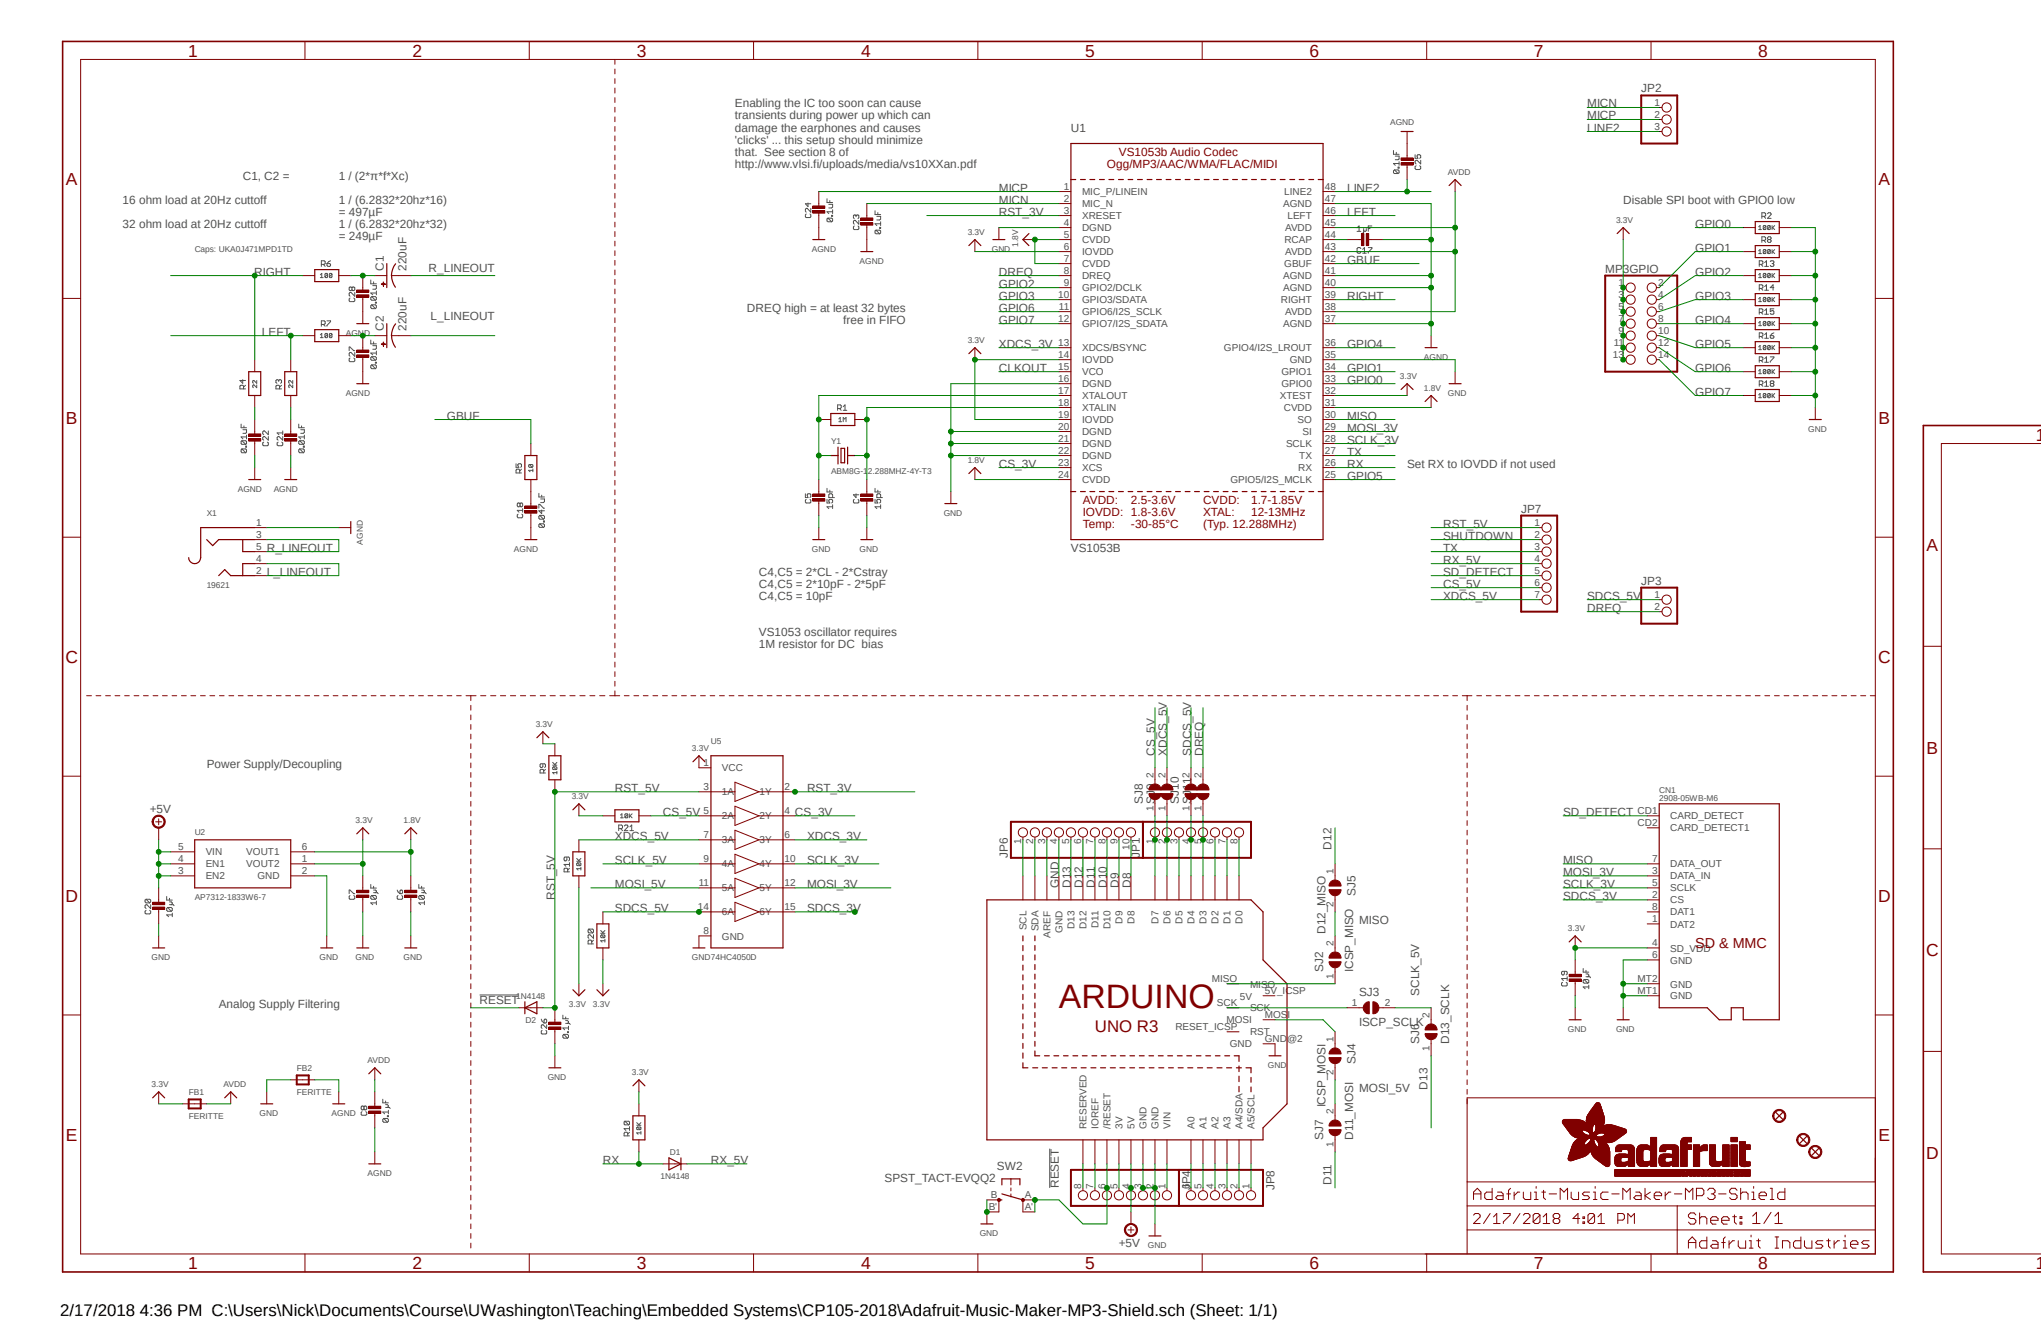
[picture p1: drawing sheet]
<svg xmlns="http://www.w3.org/2000/svg" width="432mm" height="279mm" viewBox="0 0 432 279" stroke-linecap="round" stroke-linejoin="round" font-family="sans-serif">
<defs><g id="words">
<text font-size="7.2" fill="#800000" x="224" y="213.2">ARDUINO</text>
<g font-size="3.7" fill="#800000">
<text x="39.8" y="12">1</text>
<text x="87.2" y="12">2</text>
<text x="134.7" y="12">3</text>
<text x="182.2" y="12">4</text>
<text x="229.6" y="12">5</text>
<text x="277.1" y="12">6</text>
<text x="324.5" y="12">7</text>
<text x="372" y="12">8</text>
<text x="13.9" y="39.2">A</text>
<text x="397.4" y="39.2">A</text>
<text x="13.9" y="89.7">B</text>
<text x="397.4" y="89.7">B</text>
<text x="430.7" y="93.2">1</text>
<text x="407.6" y="116.6">A</text>
<text x="13.8" y="140.2">C</text>
<text x="397.3" y="140.2">C</text>
<text x="407.6" y="159.4">B</text>
<text x="13.8" y="190.8">D</text>
<text x="397.3" y="190.8">D</text>
<text x="407.5" y="202.3">C</text>
<text x="13.9" y="241.3">E</text>
<text x="397.4" y="241.3">E</text>
<text x="407.5" y="245.1">D</text>
<text x="39.8" y="268.4">1</text>
<text x="87.2" y="268.4">2</text>
<text x="134.7" y="268.4">3</text>
<text x="182.2" y="268.4">4</text>
<text x="229.6" y="268.4">5</text>
<text x="277.1" y="268.4">6</text>
<text x="324.5" y="268.4">7</text>
<text x="372" y="268.4">8</text>
<text x="430.7" y="268.4">1</text>
</g>
<text font-size="3.6" fill="#800000" x="231.7" y="218.2">UNO R3</text>
<text font-size="3.6" x="12.7" y="278.4">2/17/2018 4:36 PM C:\Users\Nick\Documents\Course\UWashington\Teaching\Embedded Systems\CP105-2018\Adafruit-Music-Maker-MP3-Shield.sch (Sheet: 1/1)</text>
<text font-size="3" fill="#800000" x="358.6" y="200.5">SD &amp; MMC</text>
<g font-size="2.5" fill="#505050">
<text x="155.5" y="22.7">Enabling the IC too soon can cause</text>
<text x="335.8" y="22.7">MICN</text>
<text x="347.2" y="19.6">JP2</text>
<text x="155.5" y="25.3">transients during power up which can</text>
<text x="155.5" y="27.8">damage the earphones and causes</text>
<text x="226.6" y="27.8">U1</text>
<text x="335.8" y="25.3">MICP</text>
<text x="335.8" y="27.8">LINE2</text>
<text x="155.5" y="30.4">'clicks' ... this setup should minimize</text>
<text x="155.5" y="32.9">that. See section 8 of</text>
<text x="155.5" y="35.4">http://www.vlsi.fi/uploads/media/vs10XXan.pdf</text>
<text x="51.4" y="38">C1, C2 =</text>
<text x="71.7" y="38">1 / (2*π*f*Xc)</text>
<text x="211.3" y="40.5">MICP</text>
<text x="285" y="40.5">LINE2</text>
<text x="26" y="43.1">16 ohm load at 20Hz cuttoff</text>
<text x="71.7" y="45.6">= 497µF</text>
<text x="71.7" y="43.1">1 / (6.2832*20hz*16)</text>
<text x="211.3" y="43.1">MICN</text>
<text x="211.3" y="45.6">RST_3V</text>
<text x="285" y="45.6">LEFT</text>
<text x="343.4" y="43.1">Disable SPI boot with GPIO0 low</text>
<text x="26" y="48.1">32 ohm load at 20Hz cuttoff</text>
<text x="71.7" y="50.7">= 249µF</text>
<text x="71.7" y="48.1">1 / (6.2832*20hz*32)</text>
<text x="358.7" y="48.1">GPIO0</text>
<text x="358.7" y="53.2">GPIO1</text>
<text x="53.8" y="58.3">RIGHT</text>
<text x="81.2" y="57.3" transform="rotate(-90 81.2 57.3)">C1</text>
<text x="86" y="57.3" transform="rotate(-90 86 57.3)">220uF</text>
<text x="90.7" y="57.5">R_LINEOUT</text>
<text x="211.3" y="58.3">DREQ</text>
<text x="285" y="55.8">GBUF</text>
<text x="339.6" y="57.7">MP3GPIO</text>
<text x="358.7" y="58.3">GPIO2</text>
<text x="158" y="65.9">DREQ high = at least 32 bytes</text>
<text x="211.3" y="60.8">GPIO2</text>
<text x="211.3" y="63.4">GPIO3</text>
<text x="211.3" y="65.9">GPIO6</text>
<text x="285" y="63.4">RIGHT</text>
<text x="358.7" y="63.4">GPIO3</text>
<text x="55.4" y="71">LEFT</text>
<text x="81.2" y="70" transform="rotate(-90 81.2 70)">C2</text>
<text x="86" y="70" transform="rotate(-90 86 70)">220uF</text>
<text x="91.1" y="67.7">L_LINEOUT</text>
<text x="178.4" y="68.5">free in FIFO</text>
<text x="211.3" y="68.5">GPIO7</text>
<text x="358.7" y="68.5">GPIO4</text>
<text x="211.3" y="73.5">XDCS_3V</text>
<text x="285" y="73.5">GPIO4</text>
<text x="358.7" y="73.5">GPIO5</text>
<text x="211.3" y="78.6">CLKOUT</text>
<text x="285" y="81.2">GPIO0</text>
<text x="285" y="78.6">GPIO1</text>
<text x="358.7" y="78.6">GPIO6</text>
<text x="358.7" y="83.7">GPIO7</text>
<text x="94.5" y="88.7">GBUF</text>
<text x="285" y="88.7">MISO</text>
<text x="285" y="91.3">MOSI_3V</text>
<text x="285" y="93.8">SCLK_3V</text>
<text x="211.3" y="98.9">CS_3V</text>
<text x="285" y="101.4">GPIO5</text>
<text x="285" y="96.4">TX</text>
<text x="285" y="98.9">RX</text>
<text x="297.7" y="98.9">Set RX to IOVDD if not used</text>
<text x="305.3" y="111.6">RST_5V</text>
<text x="321.8" y="108.4">JP7</text>
<text x="56.4" y="116.7">R_LINEOUT</text>
<text x="226.6" y="116.7">VS1053B</text>
<text x="305.3" y="116.7">TX</text>
<text x="305.3" y="119.2">RX_5V</text>
<text x="305.3" y="114.1">SHUTDOWN</text>
<text x="56.4" y="121.8">L_LINEOUT</text>
<text x="160.6" y="121.8">C4,C5 = 2*CL - 2*Cstray</text>
<text x="160.6" y="124.3">C4,C5 = 2*10pF - 2*5pF</text>
<text x="305.3" y="124.3">CS_5V</text>
<text x="305.3" y="121.8">SD_DETECT</text>
<text x="347.2" y="123.7">JP3</text>
<text x="160.6" y="126.8">C4,C5 = 10pF</text>
<text x="305.3" y="126.8">XDCS_5V</text>
<text x="335.8" y="129.4">DREQ</text>
<text x="335.8" y="126.8">SDCS_5V</text>
<text x="160.6" y="134.5">VS1053 oscillator requires</text>
<text x="160.6" y="137">1M resistor for DC bias</text>
<text x="244.4" y="159.9" transform="rotate(-90 244.4 159.9)">CS_5V</text>
<text x="246.9" y="159.9" transform="rotate(-90 246.9 159.9)">XDCS_5V</text>
<text x="252" y="159.9" transform="rotate(-90 252 159.9)">SDCS_5V</text>
<text x="254.5" y="159.9" transform="rotate(-90 254.5 159.9)">DREQ</text>
<text x="43.7" y="162.4">Power Supply/Decoupling</text>
<text x="130.1" y="167.5">RST_5V</text>
<text x="170.7" y="167.5">RST_3V</text>
<text x="31.7" y="171.9">+5V</text>
<text x="140.3" y="172.6">CS_5V</text>
<text x="168.2" y="172.6">CS_3V</text>
<text x="241.8" y="170" transform="rotate(-90 241.8 170)">SJ8</text>
<text x="244.4" y="170" transform="rotate(-90 244.4 170)">SJ9</text>
<text x="249.4" y="170" transform="rotate(-90 249.4 170)">SJ10</text>
<text x="252" y="170" transform="rotate(-90 252 170)">SJ11</text>
<text x="330.7" y="172.6">SD_DETECT</text>
<text x="130.1" y="177.6">XDCS_5V</text>
<text x="170.7" y="177.6">XDCS_3V</text>
<text x="281.7" y="179.7" transform="rotate(-90 281.7 179.7)">D12</text>
<text x="130.1" y="182.7">SCLK_5V</text>
<text x="170.7" y="182.7">SCLK_3V</text>
<text x="213.2" y="181.4" transform="rotate(-90 213.2 181.4)">JP6</text>
<text x="241.2" y="181.4" transform="rotate(-90 241.2 181.4)">JP1</text>
<text x="330.7" y="182.7">MISO</text>
<text x="330.7" y="185.3">MOSI_3V</text>
<text x="117.4" y="190.3" transform="rotate(-90 117.4 190.3)">RST_5V</text>
<text x="130.1" y="187.8">MOSI_5V</text>
<text x="170.7" y="187.8">MOSI_3V</text>
<text x="224" y="187.8" transform="rotate(-90 224 187.8)">GND</text>
<text x="226.6" y="187.8" transform="rotate(-90 226.6 187.8)">D13</text>
<text x="229.1" y="187.8" transform="rotate(-90 229.1 187.8)">D12</text>
<text x="231.7" y="187.8" transform="rotate(-90 231.7 187.8)">D11</text>
<text x="234.2" y="187.8" transform="rotate(-90 234.2 187.8)">D10</text>
<text x="236.7" y="187.8" transform="rotate(-90 236.7 187.8)">D9</text>
<text x="239.3" y="187.8" transform="rotate(-90 239.3 187.8)">D8</text>
<text x="286.8" y="189.6" transform="rotate(-90 286.8 189.6)">SJ5</text>
<text x="330.7" y="187.8">SCLK_3V</text>
<text x="330.7" y="190.3">SDCS_3V</text>
<text x="130.1" y="192.9">SDCS_5V</text>
<text x="170.7" y="192.9">SDCS_3V</text>
<text x="280.4" y="197.6" transform="rotate(-90 280.4 197.6)">D12_MISO</text>
<text x="287.5" y="195.4">MISO</text>
<text x="279.9" y="205.6" transform="rotate(-90 279.9 205.6)">SJ2</text>
<text x="286.3" y="205.6" transform="rotate(-90 286.3 205.6)">ICSP_MISO</text>
<text x="46.3" y="213.2">Analog Supply Filtering</text>
<text x="101.5" y="212.4">RESET</text>
<text x="287.5" y="210.6">SJ3</text>
<text x="300.2" y="210.6" transform="rotate(-90 300.2 210.6)">SCLK_5V</text>
<text x="287.5" y="217">ISCP_SCLK</text>
<text x="300.2" y="220.8" transform="rotate(-90 300.2 220.8)">SJ6</text>
<text x="306.6" y="220.8" transform="rotate(-90 306.6 220.8)">D13_SCLK</text>
<text x="286.8" y="225.1" transform="rotate(-90 286.8 225.1)">SJ4</text>
<text x="287.5" y="230.9">MOSI_5V</text>
<text x="302" y="230.5" transform="rotate(-90 302 230.5)">D13</text>
<text x="280.4" y="234.2" transform="rotate(-90 280.4 234.2)">ICSP_MOSI</text>
<text x="279.9" y="241.1" transform="rotate(-90 279.9 241.1)">SJ7</text>
<text x="286.3" y="241.1" transform="rotate(-90 286.3 241.1)">D11_MOSI</text>
<text x="127.6" y="246.2">RX</text>
<text x="150.4" y="246.2">RX_5V</text>
<text x="187.2" y="250">SPST_TACT-EVQQ2</text>
<text x="210.9" y="247.4">SW2</text>
<text x="224" y="251.3" transform="rotate(-90 224 251.3)">RESET</text>
<text x="251.8" y="251.8" transform="rotate(-90 251.8 251.8)">JP4</text>
<text x="269.6" y="251.8" transform="rotate(-90 269.6 251.8)">JP8</text>
<text x="281.7" y="250.6" transform="rotate(-90 281.7 250.6)">D11</text>
<text x="236.7" y="263.8">+5V</text>
</g>
<g font-size="2.5" fill="#800000">
<text x="234.2" y="35.4">Ogg/MP3/AAC/WMA/FLAC/MIDI</text>
<text x="236.7" y="32.9">VS1053b Audio Codec</text>
<text x="229.1" y="106.5">AVDD:</text>
<text x="239.3" y="106.5">2.5-3.6V</text>
<text x="254.5" y="106.5">CVDD:</text>
<text x="264.7" y="106.5">1.7-1.85V</text>
<text x="229.1" y="109.1">IOVDD: 1.8-3.6V</text>
<text x="229.1" y="111.6">Temp:</text>
<text x="239.3" y="111.6">-30-85°C</text>
<text x="254.5" y="109.1">XTAL:</text>
<text x="254.5" y="111.6">(Typ. 12.288MHz)</text>
<text x="264.7" y="109.1">12-13MHz</text>
</g>
<g font-size="2.1" fill="#505050">
<text x="350.1" y="22.4">1</text>
<text x="350.1" y="24.9">2</text>
<text x="350.1" y="27.5">3</text>
<text x="225" y="40.1">1</text>
<text x="228.9" y="41.3">MIC_P/LINEIN</text>
<text x="271.7" y="41.3">LINE2</text>
<text x="280.3" y="40.1">48</text>
<text x="225" y="42.7">2</text>
<text x="225" y="45.2">3</text>
<text x="225" y="47.8">4</text>
<text x="228.9" y="43.8">MIC_N</text>
<text x="228.9" y="46.4">XRESET</text>
<text x="271.5" y="43.8">AGND</text>
<text x="272.4" y="46.4">LEFT</text>
<text x="280.3" y="47.8">45</text>
<text x="280.3" y="45.2">46</text>
<text x="280.3" y="42.7">47</text>
<text x="225" y="50.3">5</text>
<text x="225" y="52.8">6</text>
<text x="228.9" y="48.9">DGND</text>
<text x="228.9" y="51.4">CVDD</text>
<text x="228.9" y="54">IOVDD</text>
<text x="271.7" y="51.4">RCAP</text>
<text x="271.9" y="54">AVDD</text>
<text x="271.9" y="48.9">AVDD</text>
<text x="280.3" y="52.8">43</text>
<text x="280.3" y="50.3">44</text>
<text x="225" y="55.4">7</text>
<text x="225" y="57.9">8</text>
<text x="228.9" y="56.5">CVDD</text>
<text x="228.9" y="59.1">DREQ</text>
<text x="271.5" y="59.1">AGND</text>
<text x="271.7" y="56.5">GBUF</text>
<text x="280.3" y="57.9">41</text>
<text x="280.3" y="55.4">42</text>
<text x="223.9" y="63">10</text>
<text x="224" y="65.5">11</text>
<text x="225" y="60.5">9</text>
<text x="228.9" y="61.6">GPIO2/DCLK</text>
<text x="228.9" y="64.1">GPIO3/SDATA</text>
<text x="271" y="64.1">RIGHT</text>
<text x="271.5" y="61.6">AGND</text>
<text x="280.3" y="65.5">38</text>
<text x="280.3" y="63">39</text>
<text x="280.3" y="60.5">40</text>
<text x="342.4" y="60.5">1</text>
<text x="342.4" y="63">3</text>
<text x="342.4" y="65.5">5</text>
<text x="350.8" y="60.5">2</text>
<text x="350.8" y="63">4</text>
<text x="350.8" y="65.5">6</text>
<text x="223.9" y="68.1">12</text>
<text x="228.9" y="66.7">GPIO6/I2S_SCLK</text>
<text x="228.9" y="69.2">GPIO7/I2S_SDATA</text>
<text x="271.5" y="69.2">AGND</text>
<text x="271.9" y="66.7">AVDD</text>
<text x="280.3" y="68.1">37</text>
<text x="342.4" y="68.1">7</text>
<text x="342.4" y="70.6">9</text>
<text x="350.8" y="68.1">8</text>
<text x="350.8" y="70.6">10</text>
<text x="223.9" y="73.2">13</text>
<text x="223.9" y="75.7">14</text>
<text x="228.9" y="74.3">XDCS/BSYNC</text>
<text x="228.9" y="76.8">IOVDD</text>
<text x="259" y="74.3">GPIO4/I2S_LROUT</text>
<text x="272.9" y="76.8">GND</text>
<text x="280.3" y="75.7">35</text>
<text x="280.3" y="73.2">36</text>
<text x="341.2" y="75.7">13</text>
<text x="341.4" y="73.2">11</text>
<text x="350.8" y="73.2">12</text>
<text x="350.8" y="75.7">14</text>
<text x="223.9" y="78.2">15</text>
<text x="223.9" y="80.8">16</text>
<text x="223.9" y="83.3">17</text>
<text x="228.9" y="79.4">VCO</text>
<text x="228.9" y="81.9">DGND</text>
<text x="271.1" y="81.9">GPIO0</text>
<text x="271.1" y="79.4">GPIO1</text>
<text x="280.3" y="83.3">32</text>
<text x="280.3" y="80.8">33</text>
<text x="280.3" y="78.2">34</text>
<text x="223.9" y="85.9">18</text>
<text x="223.9" y="88.4">19</text>
<text x="228.9" y="84.5">XTALOUT</text>
<text x="228.9" y="87">XTALIN</text>
<text x="228.9" y="89.5">IOVDD</text>
<text x="270.8" y="84.5">XTEST</text>
<text x="271.6" y="87">CVDD</text>
<text x="274.5" y="89.5">SO</text>
<text x="280.3" y="88.4">30</text>
<text x="280.3" y="85.9">31</text>
<text x="223.9" y="90.9">20</text>
<text x="223.9" y="93.5">21</text>
<text x="228.9" y="92">DGND</text>
<text x="228.9" y="94.6">DGND</text>
<text x="272.1" y="94.6">SCLK</text>
<text x="275.6" y="92">SI</text>
<text x="280.3" y="93.5">28</text>
<text x="280.3" y="90.9">29</text>
<text x="223.9" y="96">22</text>
<text x="223.9" y="98.6">23</text>
<text x="223.9" y="101.1">24</text>
<text x="228.9" y="97.1">DGND</text>
<text x="228.9" y="99.7">XCS</text>
<text x="274.7" y="99.7">RX</text>
<text x="274.9" y="97.1">TX</text>
<text x="280.3" y="101.1">25</text>
<text x="280.3" y="98.6">26</text>
<text x="280.3" y="96">27</text>
<text x="228.9" y="102.2">CVDD</text>
<text x="260.3" y="102.2">GPIO5/I2S_MCLK</text>
<text x="54.2" y="111.3">1</text>
<text x="54.2" y="113.8">3</text>
<text x="324.7" y="111.3">1</text>
<text x="324.7" y="113.8">2</text>
<text x="54.2" y="116.3">5</text>
<text x="54.2" y="118.9">4</text>
<text x="324.7" y="116.3">3</text>
<text x="324.7" y="118.9">4</text>
<text x="54.2" y="121.4">2</text>
<text x="324.7" y="121.4">5</text>
<text x="324.7" y="124">6</text>
<text x="324.7" y="126.5">7</text>
<text x="350.1" y="126.5">1</text>
<text x="350.1" y="129">2</text>
<text x="148.8" y="162">1</text>
<text x="148.8" y="167.1">3</text>
<text x="152.7" y="163.2">VCC</text>
<text x="166" y="167.1">2</text>
<text x="244" y="164.5" transform="rotate(-90 244 164.5)">2</text>
<text x="246.5" y="164.5" transform="rotate(-90 246.5 164.5)">2</text>
<text x="251.6" y="164.5" transform="rotate(-90 251.6 164.5)">2</text>
<text x="254.2" y="164.5" transform="rotate(-90 254.2 164.5)">2</text>
<text x="148.8" y="172.2">5</text>
<text x="152.7" y="168.2">1A</text>
<text x="152.7" y="173.3">2A</text>
<text x="160.7" y="168.2">1Y</text>
<text x="160.7" y="173.3">2Y</text>
<text x="166" y="172.2">4</text>
<text x="244" y="171.5" transform="rotate(-90 244 171.5)">1</text>
<text x="246.5" y="171.5" transform="rotate(-90 246.5 171.5)">1</text>
<text x="251.6" y="171.5" transform="rotate(-90 251.6 171.5)">1</text>
<text x="254.2" y="171.5" transform="rotate(-90 254.2 171.5)">1</text>
<text x="346.5" y="172.2">CD1</text>
<text x="353.4" y="173.3">CARD_DETECT</text>
<text x="37.7" y="179.8">5</text>
<text x="63.8" y="179.8">6</text>
<text x="148.8" y="177.2">7</text>
<text x="152.7" y="178.4">3A</text>
<text x="160.7" y="178.4">3Y</text>
<text x="166" y="177.2">6</text>
<text x="216.1" y="178.6" transform="rotate(-90 216.1 178.6)">1</text>
<text x="218.6" y="178.6" transform="rotate(-90 218.6 178.6)">2</text>
<text x="221.1" y="178.6" transform="rotate(-90 221.1 178.6)">3</text>
<text x="223.7" y="178.6" transform="rotate(-90 223.7 178.6)">4</text>
<text x="226.2" y="178.6" transform="rotate(-90 226.2 178.6)">5</text>
<text x="228.8" y="178.6" transform="rotate(-90 228.8 178.6)">6</text>
<text x="231.3" y="178.6" transform="rotate(-90 231.3 178.6)">7</text>
<text x="233.8" y="178.6" transform="rotate(-90 233.8 178.6)">8</text>
<text x="236.4" y="178.6" transform="rotate(-90 236.4 178.6)">9</text>
<text x="238.9" y="179.8" transform="rotate(-90 238.9 179.8)">10</text>
<text x="244" y="178.6" transform="rotate(-90 244 178.6)">1</text>
<text x="246.5" y="178.6" transform="rotate(-90 246.5 178.6)">2</text>
<text x="249.1" y="178.6" transform="rotate(-90 249.1 178.6)">3</text>
<text x="251.6" y="178.6" transform="rotate(-90 251.6 178.6)">4</text>
<text x="254.2" y="178.6" transform="rotate(-90 254.2 178.6)">5</text>
<text x="256.7" y="178.6" transform="rotate(-90 256.7 178.6)">6</text>
<text x="259.2" y="178.6" transform="rotate(-90 259.2 178.6)">7</text>
<text x="261.8" y="178.6" transform="rotate(-90 261.8 178.6)">8</text>
<text x="346.5" y="174.7">CD2</text>
<text x="353.4" y="175.9">CARD_DETECT1</text>
<text x="37.7" y="182.3">4</text>
<text x="37.7" y="184.9">3</text>
<text x="43.5" y="180.9">VIN</text>
<text x="43.5" y="183.5">EN1</text>
<text x="52.1" y="180.9">VOUT1</text>
<text x="52.1" y="183.5">VOUT2</text>
<text x="63.8" y="182.3">1</text>
<text x="63.8" y="184.9">2</text>
<text x="148.8" y="182.3">9</text>
<text x="152.7" y="183.5">4A</text>
<text x="160.7" y="183.5">4Y</text>
<text x="166" y="182.3">10</text>
<text x="282.1" y="184.9" transform="rotate(-90 282.1 184.9)">1</text>
<text x="349.5" y="184.9">3</text>
<text x="349.5" y="182.3">7</text>
<text x="353.4" y="183.5">DATA_OUT</text>
<text x="43.5" y="186">EN2</text>
<text x="54.5" y="186">GND</text>
<text x="147.8" y="187.4">11</text>
<text x="152.7" y="188.6">5A</text>
<text x="160.7" y="188.6">5Y</text>
<text x="166" y="187.4">12</text>
<text x="282.1" y="191.9" transform="rotate(-90 282.1 191.9)">2</text>
<text x="349.5" y="189.9">2</text>
<text x="349.5" y="187.4">5</text>
<text x="353.4" y="191.1">CS</text>
<text x="353.4" y="186">DATA_IN</text>
<text x="353.4" y="188.6">SCLK</text>
<text x="147.7" y="192.5">14</text>
<text x="148.8" y="197.6">8</text>
<text x="152.7" y="193.6">6A</text>
<text x="160.7" y="193.6">6Y</text>
<text x="166" y="192.5">15</text>
<text x="217.2" y="196.8" transform="rotate(-90 217.2 196.8)">SCL</text>
<text x="219.7" y="197" transform="rotate(-90 219.7 197)">SDA</text>
<text x="224.8" y="197.4" transform="rotate(-90 224.8 197.4)">GND</text>
<text x="227.3" y="196.6" transform="rotate(-90 227.3 196.6)">D13</text>
<text x="229.9" y="196.6" transform="rotate(-90 229.9 196.6)">D12</text>
<text x="232.4" y="196.4" transform="rotate(-90 232.4 196.4)">D11</text>
<text x="234.9" y="196.6" transform="rotate(-90 234.9 196.6)">D10</text>
<text x="237.5" y="195.4" transform="rotate(-90 237.5 195.4)">D9</text>
<text x="240" y="195.4" transform="rotate(-90 240 195.4)">D8</text>
<text x="245.1" y="195.4" transform="rotate(-90 245.1 195.4)">D7</text>
<text x="247.6" y="195.4" transform="rotate(-90 247.6 195.4)">D6</text>
<text x="250.2" y="195.4" transform="rotate(-90 250.2 195.4)">D5</text>
<text x="252.7" y="195.4" transform="rotate(-90 252.7 195.4)">D4</text>
<text x="255.3" y="195.4" transform="rotate(-90 255.3 195.4)">D3</text>
<text x="257.8" y="195.4" transform="rotate(-90 257.8 195.4)">D2</text>
<text x="260.3" y="195.4" transform="rotate(-90 260.3 195.4)">D1</text>
<text x="262.9" y="195.4" transform="rotate(-90 262.9 195.4)">D0</text>
<text x="349.5" y="192.5">8</text>
<text x="349.5" y="195">1</text>
<text x="353.4" y="193.6">DAT1</text>
<text x="353.4" y="196.2">DAT2</text>
<text x="152.7" y="198.7">GND</text>
<text x="222.2" y="198.3" transform="rotate(-90 222.2 198.3)">AREF</text>
<text x="282.1" y="200.1" transform="rotate(-90 282.1 200.1)">2</text>
<text x="349.5" y="202.6">6</text>
<text x="349.5" y="200.1">4</text>
<text x="353.4" y="203.8">GND</text>
<text x="353.4" y="201.3">SD_VDD</text>
<text x="256.4" y="207.7">MISO</text>
<text x="264.5" y="208.9">MISO</text>
<text x="282.1" y="207.1" transform="rotate(-90 282.1 207.1)">1</text>
<text x="346.5" y="207.7">MT2</text>
<text x="353.4" y="208.9">GND</text>
<text x="257.5" y="212.8">SCK</text>
<text x="262.3" y="211.4">5V</text>
<text x="264.5" y="213.9">SCK</text>
<text x="267.6" y="210.3">5V_ICSP</text>
<text x="267.6" y="215.3">MOSI</text>
<text x="286" y="212.8">1</text>
<text x="293" y="212.8">2</text>
<text x="302.4" y="215.3" transform="rotate(-90 302.4 215.3)">2</text>
<text x="346.5" y="210.3">MT1</text>
<text x="353.4" y="211.4">GND</text>
<text x="248.7" y="217.9">RESET_ICSP</text>
<text x="259.5" y="216.4">MOSI</text>
<text x="260.2" y="221.5">GND</text>
<text x="264.5" y="219">RST</text>
<text x="267.6" y="220.4">GND@2</text>
<text x="282.1" y="220.4" transform="rotate(-90 282.1 220.4)">1</text>
<text x="282.1" y="227.4" transform="rotate(-90 282.1 227.4)">2</text>
<text x="302.4" y="222.3" transform="rotate(-90 302.4 222.3)">1</text>
<text x="229.9" y="238.8" transform="rotate(-90 229.9 238.8)">RESERVED</text>
<text x="232.4" y="238.8" transform="rotate(-90 232.4 238.8)">IOREF</text>
<text x="234.9" y="238.8" transform="rotate(-90 234.9 238.8)">/RESET</text>
<text x="237.5" y="238.8" transform="rotate(-90 237.5 238.8)">3V</text>
<text x="240" y="238.8" transform="rotate(-90 240 238.8)">5V</text>
<text x="242.6" y="238.8" transform="rotate(-90 242.6 238.8)">GND</text>
<text x="245.1" y="238.8" transform="rotate(-90 245.1 238.8)">GND</text>
<text x="247.6" y="238.8" transform="rotate(-90 247.6 238.8)">VIN</text>
<text x="252.7" y="238.8" transform="rotate(-90 252.7 238.8)">A0</text>
<text x="255.3" y="238.8" transform="rotate(-90 255.3 238.8)">A1</text>
<text x="257.8" y="238.8" transform="rotate(-90 257.8 238.8)">A2</text>
<text x="260.3" y="238.8" transform="rotate(-90 260.3 238.8)">A3</text>
<text x="262.9" y="238.8" transform="rotate(-90 262.9 238.8)">A4/SDA</text>
<text x="265.4" y="238.8" transform="rotate(-90 265.4 238.8)">A5/SCL</text>
<text x="282.1" y="235.7" transform="rotate(-90 282.1 235.7)">2</text>
<text x="282.1" y="242.7" transform="rotate(-90 282.1 242.7)">1</text>
<text x="228.8" y="251.5" transform="rotate(-90 228.8 251.5)">8</text>
<text x="231.3" y="251.5" transform="rotate(-90 231.3 251.5)">7</text>
<text x="233.8" y="251.5" transform="rotate(-90 233.8 251.5)">6</text>
<text x="236.4" y="251.5" transform="rotate(-90 236.4 251.5)">5</text>
<text x="238.9" y="251.5" transform="rotate(-90 238.9 251.5)">4</text>
<text x="241.5" y="251.5" transform="rotate(-90 241.5 251.5)">3</text>
<text x="244" y="251.5" transform="rotate(-90 244 251.5)">2</text>
<text x="246.5" y="251.5" transform="rotate(-90 246.5 251.5)">1</text>
<text x="251.6" y="251.5" transform="rotate(-90 251.6 251.5)">6</text>
<text x="254.2" y="251.5" transform="rotate(-90 254.2 251.5)">5</text>
<text x="256.7" y="251.5" transform="rotate(-90 256.7 251.5)">4</text>
<text x="259.2" y="251.5" transform="rotate(-90 259.2 251.5)">3</text>
<text x="261.8" y="251.5" transform="rotate(-90 261.8 251.5)">2</text>
<text x="264.3" y="251.5" transform="rotate(-90 264.3 251.5)">1</text>
<text x="209.2" y="256">B'</text>
<text x="209.6" y="253.4">B</text>
<text x="216.8" y="256">A'</text>
<text x="216.8" y="253.4">A</text>
</g>
<g font-size="1.8" fill="#505050">
<text x="294.1" y="26.5">AGND</text>
<text x="306.3" y="37">AVDD</text>
<text x="341.9" y="47.1">3.3V</text>
<text x="41.2" y="53.2">Caps: UKA0J471MPD1TD</text>
<text x="171.7" y="53.2">AGND</text>
<text x="204.7" y="49.7">3.3V</text>
<text x="209.8" y="53.2">GND</text>
<text x="215.4" y="52.2" transform="rotate(-90 215.4 52.2)">1.8V</text>
<text x="181.9" y="55.8">AGND</text>
<text x="73.2" y="71">AGND</text>
<text x="204.7" y="72.5">3.3V</text>
<text x="301.2" y="76.1">AGND</text>
<text x="73.2" y="83.7">AGND</text>
<text x="296.2" y="80.1">3.3V</text>
<text x="301.2" y="82.7">1.8V</text>
<text x="306.3" y="83.7">GND</text>
<text x="175.8" y="93.8">Y1</text>
<text x="382.5" y="91.3">GND</text>
<text x="175.8" y="100.2">ABM8G-12.288MHZ-4Y-T3</text>
<text x="204.7" y="97.9">1.8V</text>
<text x="50.3" y="104">AGND</text>
<text x="57.9" y="104">AGND</text>
<text x="43.7" y="109.1">X1</text>
<text x="199.6" y="109.1">GND</text>
<text x="76.8" y="115.2" transform="rotate(-90 76.8 115.2)">AGND</text>
<text x="108.7" y="116.7">AGND</text>
<text x="171.7" y="116.7">GND</text>
<text x="181.9" y="116.7">GND</text>
<text x="43.7" y="124.3">19621</text>
<text x="113.3" y="153.8">3.3V</text>
<text x="146.3" y="158.8">3.3V</text>
<text x="150.4" y="157.3">U5</text>
<text x="351" y="167.7">CN1</text>
<text x="120.9" y="169">3.3V</text>
<text x="351" y="169.5">2908-05WB-M6</text>
<text x="41.2" y="176.6">U2</text>
<text x="75.2" y="174.1">3.3V</text>
<text x="85.4" y="174.1">1.8V</text>
<text x="41.2" y="190.3">AP7312-1833W6-7</text>
<text x="331.7" y="196.9">3.3V</text>
<text x="32" y="203">GND</text>
<text x="67.6" y="203">GND</text>
<text x="75.2" y="203">GND</text>
<text x="85.4" y="203">GND</text>
<text x="146.4" y="203">GND74HC4050D</text>
<text x="109.2" y="211.3">1N4148</text>
<text x="120.4" y="212.9">3.3V</text>
<text x="125.4" y="212.9">3.3V</text>
<text x="111.2" y="216.3">D2</text>
<text x="331.7" y="218.2">GND</text>
<text x="341.9" y="218.2">GND</text>
<text x="62.8" y="226.5">FB2</text>
<text x="77.8" y="224.8">AVDD</text>
<text x="133.6" y="227.4">3.3V</text>
<text x="268.2" y="225.9">GND</text>
<text x="32" y="229.9">3.3V</text>
<text x="39.9" y="231.6">FB1</text>
<text x="47.3" y="229.9">AVDD</text>
<text x="62.8" y="231.6">FERITTE</text>
<text x="115.9" y="228.4">GND</text>
<text x="39.9" y="236.6">FERITTE</text>
<text x="54.9" y="236">GND</text>
<text x="70.1" y="236">AGND</text>
<text x="141.7" y="244.3">D1</text>
<text x="77.8" y="248.7">AGND</text>
<text x="139.7" y="249.3">1N4148</text>
<text x="207.3" y="261.4">GND</text>
<text x="242.8" y="264">GND</text>
</g>
</g></defs>
<path d="M12.7 8.4l419.1 167.1M431.8 102.5l-419.1 167.1" fill="none" stroke="#fff" stroke-width=".21"/>
<g fill="none" stroke="#505050" stroke-width=".21">
<path d="M294.8 31.8v.8h1.2M295 35.9l-.2 .3v.3l.2 .2h.8M295 35.9h.8l.2 .3v.3l-.2 .2M295 35.9l.8 .8M295.2 33h.8v.6l-.2 .2h-.6M295.4 32.2v.4M295.8 35.3h.2v.3h-.2zM296 34.2v.8M296 34.6h-1.2l.4 .4M299.4 32.7v.8h.6l-.2-.4 .2-.4h.4l.2 .2v.4l-.2 .2M299.6 35.1l-.2 .2v.3l.2 .3h.8l.2-.3v-.3l-.2-.2M300.6 33.9v.8l-.8-.8h-.2l-.2 .2v.4l.2 .2"/>
<path d="M67.8 58.1l.3-.3v.9M67.8 58.7h.6M68 55.9h.6l.2-.1v-.5l-.2-.1h-.6v1.1M68.4 55.9l.4 .4M69.2 55.8h.6l.1 .3-.1 .2h-.4l-.2-.2zM69.3 58l-.1 .7h-.3l-.2-.2M69.3 58l-.1-.2h-.3l-.2 .7M69.3 58l-.6 .5M69.9 55.2l-.7 .6M70.2 58l-.1 .7h-.3l-.1-.2M70.2 58l-.1-.2h-.3l-.1 .7M70.2 58l-.5 .5"/>
<path d="M78.4 59.2v.8h1.2M79 59.6v.4M170.6 45.3l-.2 .2v.3l.2 .2h.8l.1-.2-.1-.5M170.9 42.9v.8l-.5-.6h1.1M171.5 44.1v.8l-.7-.8-.4 .2 .2 .6M175 42v.8h1.1M175.2 46.1h.7l.2 .2v.4l-.2 .2M175.2 46.1l-.2 .2v.4l.2 .2h.7M175.2 46.1l.7 .8M175.3 43.2h.8v.6l-.2 .2h-.6M175.6 42.4v.4M175.9 45.6h.2v.2h-.2z"/>
<path d="M176.1 44.4v.8M176.1 44.8h-1.1l.3 .4M180.7 47.8l-.1 .2v.4l.1 .2h.8l.2-.2-.2-.6M181.1 45.6l-.2-.1-.3 .1v.5l.1 .1M181.1 45.6l.2-.1 .4 .1v.5l-.2 .1M181.1 45.6v.2M181.7 46.6v.8l-.8-.8h-.2l-.1 .2 .1 .6M185.1 44.6v.8h1.2M185.3 48.7h.8l.2 .2v.4l-.2 .1M185.3 48.7l-.2 .2v.4l.2 .1h.8M185.3 48.7l.8 .7M185.5 45.8h.8v.6l-.2 .1h-.6"/>
<path d="M185.7 45v.4M186.1 48.1h.2v.2h-.2zM186.3 46.9v.8M186.3 47.3h-1.2l.4 .4M287.1 48.2l.4-.4v1.1M287.1 48.9h.8M287.9 52.6l-.2-.2h-.4l-.2 .2v.7l.2 .3h.4l.2-.3M288.3 53.6h.8M288.3 52.7l.4-.3v1.2M288.5 48.3v.8l-.2 .2M289.1 48.3v.5l-.2 .1-.4-.1M289.5 52.4h.7v.2l-.7 .7v.3"/>
<path d="M289.5 48.3h.4M290.2 47.8h-.7v1.1M372.1 58.7h.6M372.1 48l.3-.3v.9M372.1 53l.3-.2v.8M372.1 58.1l.3-.3v.9M372.1 48.6h.6M372.1 53.6h.6M372.2 55.9h.5l.3-.1v-.5l-.3-.1h-.5v1.1M372.6 55.9l.4 .4M372.7 45.8h.6l.2-.2v-.4l-.2-.2h-.6v1.2M372.7 50.8h.6l.2-.1v-.4l-.2-.2h-.6v1.2"/>
<path d="M373.2 45.8l.3 .4M373.2 50.8l.3 .5M373.3 56.3h.8M373.3 55.5l.4-.3v1.1M373.6 58l-.1 .7h-.3l-.2-.2M373.6 58l-.1-.2h-.3l-.2 .7M373.6 47.8v.6l-.1 .2-.5-.2M373.6 47.8l-.1-.1-.5 .1v.6M373.6 52.9l-.1-.1-.5 .1v.6M373.6 52.9v.6l-.1 .1-.5-.1M373.6 47.8l-.6 .6M373.6 52.9l-.6 .6"/>
<path d="M373.6 58l-.6 .5M373.9 45.2l.2-.2h.4l.2 .2-.8 1h.8M374.1 50.7l-.2-.2 .2-.4h.4l.2 .2-.2 .4M374.1 50.7l-.2 .1 .2 .5h.4l.2-.2-.2-.4M374.1 50.7h.4M374.5 58l-.1 .7h-.3l-.1-.2M374.5 58l-.1-.2h-.3l-.1 .7M374.5 47.8v.6l-.1 .2-.4-.2M374.5 47.8l-.1-.1-.4 .1v.6M374.5 52.9l-.1-.1-.4 .1v.6M374.5 52.9v.6l-.1 .1-.4-.1M374.5 47.8l-.5 .6"/>
<path d="M374.5 52.9l-.5 .6M374.5 58l-.5 .5M374.5 55.3l.2-.1h.4l.2 .1-.2 .5M374.9 47.7v.9M374.9 52.8v.8M374.9 57.8v.9M374.9 55.8h.2M375 48.1l.5 .5M375 53.2l.5 .4M375 58.3l.5 .4M375.1 55.8l.2 .1-.2 .4h-.4l-.2-.2M375.5 47.7l-.6 .6"/>
<path d="M375.5 52.8l-.6 .5M375.5 57.8l-.6 .6M67.8 70.8l.3-.3v.9M67.8 71.4h.6M68 68.6h.6l.2-.1v-.5l-.2-.1h-.6v1.1M68.4 68.6l.4 .4M69.2 67.9h.7l-.7 1.1M69.3 70.7l-.1-.2h-.3l-.2 .7M69.3 70.7l-.1 .7h-.3l-.2-.2M69.3 70.7l-.6 .5M70.2 70.7l-.1-.2h-.3l-.1 .7M70.2 70.7l-.1 .7h-.3l-.1-.2"/>
<path d="M70.2 70.7l-.5 .5M73.9 74.2v-.8l.9 .8h.3M74 63l-.1 .2v.4l.1 .2h.8l.3-.2v-.4l-.3-.2M74 75.7l-.1 .2v.4l.1 .2h.8l.3-.2v-.4l-.3-.2M74.5 60.9l-.2-.2-.4 .2v.4l.1 .2 .5-.2M74.5 60.9l.1-.2 .5 .2v.4l-.3 .2-.3-.2M74.5 60.9v.4M75.1 61.8v.9l-.8-.9-.4 .3 .1 .6M75.1 74.5v.9l-.8-.9h-.3l-.1 .3 .1 .6M78.4 71.9v.8h1.2M78.7 62.7h.7l.2 .2v.4l-.2 .2M78.7 64.5h.7l.2 .2v.4l-.2 .2"/>
<path d="M78.7 75.4h.7l.2 .2v.4l-.2 .2M78.7 77.2h.7l.2 .2v.4l-.2 .2M78.7 62.7l-.3 .2v.4l.3 .2h.7M78.7 64.5l-.3 .2v.4l.3 .2h.7M78.7 75.4l-.3 .2v.4l.3 .2h.7M78.7 77.2l-.3 .2v.4l.3 .2h.7M78.7 77.2l.7 .8M78.7 75.4l.7 .8M78.7 64.5l.7 .8M78.7 62.7l.7 .8M78.9 60.4h.7v.6l-.2 .2h-.5M78.9 73.1h.7v.6l-.2 .2h-.5"/>
<path d="M79 72.3v.4M79.4 63.9h.2v.2h-.2zM79.4 76.6h.2v.2h-.2zM79.6 61.6v.8M79.6 74.3v.8M79.6 74.7h-1.2l.5 .4M79.6 62h-1.2l.5 .4M372.1 63.2l.3-.3v.9M372.1 68.3l.3-.3v.9M372.1 73.4l.3-.3v.9M372.1 78.4l.3-.3v.9M372.1 63.8h.6"/>
<path d="M372.1 68.9h.6M372.1 74h.6M372.1 79h.6M372.2 61h.5l.3-.2v-.4l-.3-.2h-.5v1.2M372.2 66.1h.5l.3-.2v-.4l-.3-.2h-.5v1.2M372.2 71.2h.5l.3-.2v-.4l-.3-.2h-.5v1.1M372.2 76.2h.5l.3-.1v-.5l-.3-.1h-.5v1.1M372.6 61l.4 .4M372.6 66.1l.4 .4M372.6 71.2l.4 .3M372.6 76.2l.4 .4M373.3 76.6h.8"/>
<path d="M373.3 60.6l.4-.4v1.2M373.3 65.7l.4-.4v1.2M373.3 70.8l.4-.4v1.1M373.3 75.9l.4-.4v1.1M373.3 61.4h.8M373.3 66.5h.8M373.3 71.5h.8M373.6 63.1l-.1-.2h-.3l-.2 .7M373.6 68.2l-.1-.2h-.3l-.2 .7M373.6 73.2l-.1-.1h-.3l-.2 .7M373.6 78.3l-.1-.2h-.3l-.2 .8M373.6 63.1l-.1 .7h-.3l-.2-.2"/>
<path d="M373.6 68.2l-.1 .7h-.3l-.2-.2M373.6 73.2l-.1 .8h-.3l-.2-.2M373.6 78.3l-.1 .7h-.3l-.2-.1M373.6 63.1l-.6 .5M373.6 68.2l-.6 .5M373.6 73.2l-.6 .6M373.6 78.3l-.6 .6M374.5 63.1l-.1-.2h-.3l-.1 .7M374.5 68.2l-.1-.2h-.3l-.1 .7M374.5 73.2l-.1-.1h-.3l-.1 .7M374.5 78.3l-.1-.2h-.3l-.1 .8M374.5 63.1l-.1 .7h-.3l-.1-.2"/>
<path d="M374.5 68.2l-.1 .7h-.3l-.1-.2M374.5 71h.6l.2 .4-.2 .1h-.4l-.2-.1zM374.5 73.2l-.1 .8h-.3l-.1-.2M374.5 75.5h.8l-.8 1.1M374.5 78.3l-.1 .7h-.3l-.1-.1M374.5 63.1l-.5 .5M374.5 68.2l-.5 .5M374.5 73.2l-.5 .6M374.5 78.3l-.5 .6M374.9 62.9v.9M374.9 68v.9M374.9 73.1v.9"/>
<path d="M374.9 78.1v.9M375 63.4l.5 .4M375 68.5l.5 .4M375 73.5l.5 .5M375 78.6l.5 .4M375.3 65.3h-.8v.6l.4-.2 .4 .2v.4l-.2 .2h-.4l-.2-.2M375.3 60.8h-.8l.6-.6v1.2M375.3 70.4l-.8 .6M375.5 62.9l-.6 .6M375.5 68l-.6 .6M375.5 73.1l-.6 .6M375.5 78.1l-.6 .6"/>
<path d="M51 89.7v.8h1.2M51.2 95l-.2 .2 .2 .6h.8M51.2 95h.8l.2 .2-.2 .6M51.2 93.2l-.2 .2v.4l.2 .2h.8M51.2 93.2h.8l.2 .2v.4l-.2 .2M51.2 95l.8 .8M51.2 93.2l.8 .8M51.4 80.3v.8l-.6-.6h1.1M51.4 90.9h.8v.5l-.2 .3h-.6M51.5 82.3v-.6l-.1-.2-.6 .2v.6h1.1M51.6 90.1v.4M51.9 81.5l-.4 .4"/>
<path d="M52 94.4h.2v.2h-.2zM52.2 92.4h-1.2l.4 .4M52.2 92v.8M54.3 81.4v.6l-.6-.6-.2 .2 .1 .4M54.3 80.5v.6l-.7-.6-.1 .1 .1 .5M55.8 93.5l-.2 .2v.4l.2 .2h.8l.2-.2v-.4l-.2-.2M56.8 92.3v.8l-.8-.8-.4 .2v.4l.2 .2M56.8 91.1v.8l-.8-.8-.4 .3v.3l.2 .2M58.8 93.5l-.2 .2v.4l.2 .2h.8l.2-.2v-.4l-.2-.2M59 80.5l-.2-.2-.4 .2v.4l.2 .2M59 80.5l.1-.2 .5 .2v.4l-.2 .2M59 80.5v.2"/>
<path d="M59.1 82.3v-.6l-.1-.2-.6 .2v.6h1.2M59.6 81.5l-.5 .4M59.8 92.3v.8l-1-.8-.2 .2v.4l.2 .2M59.8 91.1v.8M59.8 91.6h-1.2l.4 .3M61.9 80.5v.6l-.6-.6-.2 .1 .1 .5M61.9 81.4v.6l-.6-.6-.2 .2 .1 .4M63.2 89.7v.8h1.2M63.4 95l-.2 .2v.3l.2 .3h.8M63.4 93.2l-.2 .2v.4l.2 .2h.8M63.4 95h.8l.2 .2v.3l-.2 .3M63.4 93.2h.8l.2 .2v.4l-.2 .2"/>
<path d="M63.4 95l.8 .8M63.4 93.2l.8 .8M63.6 90.9h.8v.5l-.2 .3h-.6M63.8 90.1v.4M64.2 94.4h.2v.2h-.2zM64.4 92v.8M64.4 92.4h-1.2l.4 .4M109.2 98.1v.7h.6l-.2-.3 .2-.4h.4l.1 .2v.4l-.1 .1M110.3 99.2l-.4 .5M112 98.3l.7 .1-.1 .4M112 98.3l-.2 .1v.3l.2 .1h.6M112 98.3l.6 .5"/>
<path d="M112.7 99.5h-.9l.3 .3M112.7 99.2v.6M177.2 86.4h.6l.2-.2v-.4l-.2-.2h-.6v1.2M177.5 88.6l.3-.3v.9M177.5 89.2h.6M177.6 86.4l.4 .4M178.4 89.2v-.9l.3 .3 .3-.3v.9M178.4 86l.4-.4v1.2M178.4 86.8h.8M372.1 83.5l.3-.3v.9M372.1 84.1h.6M372.2 81.3h.5l.3-.2v-.4l-.3-.1h-.5v1.1"/>
<path d="M372.6 81.3l.4 .4M373.3 80.9l.4-.3v1.1M373.3 81.7h.8M373.6 83.4l-.1-.2h-.3l-.2 .7M373.6 83.4l-.1 .7h-.3l-.2-.2M373.6 83.4l-.6 .5M374.5 83.4l-.1-.2h-.3l-.1 .7M374.5 83.4l-.1 .7h-.3l-.1-.2M374.5 83.4l-.5 .5M374.7 81.1l-.2-.2 .2-.3h.4l.2 .1-.2 .4M374.7 81.1l-.2 .2 .2 .4h.4l.2-.2-.2-.4M374.7 81.1h.4"/>
<path d="M374.9 83.2v.9M375 83.7l.5 .4M375.5 83.2l-.6 .6M109.6 108.8l-.2 .1 .2 .6h.8l.2-.2v-.4l-.2-.1M109.9 100v-.6l-.1-.2h-.5l-.1 .2v.6h1.1M110 106.6l-.2-.2-.4 .2 .2 .6 .4-.2M110 106.6l.2-.2 .4 .2-.2 .6-.4-.2M110 106.6v.4M110.6 107.6v.7M110.6 107.9h-1.2l.4 .4M114 104.4v.7h1.2M114 107.5v-.8h.2l.8 .8h.2"/>
<path d="M114.2 110.8l-.2 .2v.4l.2 .1h.8M114.2 109l-.2 .2v.4l.2 .2h.8M114.2 110.8h.8l.2 .2v.4l-.2 .1M114.2 109h.8l.2 .2v.4l-.2 .2M114.2 110.8l.8 .7M114.2 109l.8 .8M114.4 105.5h.8v.6l-.2 .2h-.6M114.6 107.9v.7l-.6-.6h1.2M114.6 104.7v.4M115 110.2h.2v.2h-.2zM170.4 104.4v.8h.5l-.1-.4 .1-.4h.5l.1 .2-.1 .6M170.6 105.6l-.2 .2v.4l.2 .2h.8l.1-.2v-.4l-.1-.2"/>
<path d="M175 105.6v.8h.6l-.3-.4 .3-.4 .5 .2v.4l-.2 .2M175 103.3v.8h1.1M175.6 103.7v.4M176.1 107.2h-1.1l.3 .4M176.1 105.2v-.6l-.2-.2h-.3l-.3 .2v.6h1.2M176.1 106.8v.8M180.7 105.6l-.1 .2v.4l.1 .2h.8l.2-.2v-.4l-.2-.2M181.1 104.4v.8l-.5-.6h1.1M185.1 105.6v.8h.6l-.2-.4 .2-.4 .6 .2v.4l-.2 .2M185.1 103.3v.8h1.2M185.7 103.7v.4M186.3 107.2h-1.2l.4 .4"/>
<path d="M186.3 105.2v-.6l-.2-.2h-.4l-.2 .2v.6h1.2M186.3 106.8v.8M114.9 161.5v.6l-.3 .2-.3-.2 .1-.6h.8l.2 .3-.2 .5M115 163.5v-.6l-.1-.2h-.5l-.1 .2v.6h1.1M115.4 162.7l-.4 .4M116.9 161.8h.9M116.9 161.2l.6 .6M117.1 162.2h.5l.2 .1v.3l-.2 .2M117.1 162.2l-.2 .4 .7 .2M117.1 162.2l.5 .6M117.8 163.4h-.9l.3 .3M117.8 163.2v.5"/>
<path d="M117.8 161.2l-.4 .5M130.9 175.3h.6l.2-.2v-.4l-.2-.2h-.6v1.2M131.3 172.4l.3-.3v.9M131.3 173h.6M131.3 175.3l.4 .4M132.1 174.7l.2-.2h.4l.1 .2-.7 1h.7M132.8 172.3v.5l-.1 .2-.5-.2M132.8 172.3l-.1-.2-.5 .2v.5M132.8 172.3l-.6 .5M133.1 172.1v.9M133.3 175.7h.7M133.3 174.9l.3-.4v1.2"/>
<path d="M133.3 172.6l.4 .4M133.7 172.1l-.6 .6M30.9 190.2l-.2 .2v.4l.2 .2h.8M30.9 190.2h.8l.2 .2v.4l-.2 .2M30.9 192.5l-.2 .2v.4l.2 .2h.8l.2-.2v-.4l-.2-.2M30.9 190.2l.8 .8M31.9 191.3v.9l-.8-.9-.4 .3v.3l.2 .3M35.3 189.6v.8h1.1M35.5 191.9h.7l.2 .3v.3l-.2 .2M35.5 191.9l-.2 .3v.3l.2 .2h.7M35.5 191.9l.7 .8M35.9 190.8h.3l.2 .2-.2 .3"/>
<path d="M35.9 191.3h.8l.1 .3M35.9 190v.4M36.4 193.5h-1.1l.4 .4M36.4 193.1v.8M73.9 189v-.7l.9 .7h.3M74 189.4l-.1 .2 .1 .6h.8l.3-.2v-.4l-.3-.2M78.4 187.1v.7h1.2M78.7 189.4l-.3 .2v.4l.3 .2h.7M78.7 189.4h.7l.2 .2v.4l-.2 .2M78.7 189.4l.7 .8M79 188.8h.8l.2 .2M79 188.3l.6 .1-.2 .4"/>
<path d="M79 187.5v.3M79.6 191h-1.2l.5 .3M79.6 190.6v.7M84 188.3l.6 .7M84.2 189.4l-.2 .2 .2 .6h.8l.2-.2-.2-.6M84.6 188.4l.2-.1 .4 .1-.2 .6h-.4zM88.6 187.1v.7h1.2M88.8 189.4h.8l.2 .2v.4l-.2 .2M88.8 189.4l-.2 .2v.4l.2 .2h.8M88.8 189.4l.8 .8M89.2 188.3l.6 .1-.2 .4M89.2 188.8h.8l.2 .2"/>
<path d="M89.2 187.5v.3M89.8 191h-1.2l.4 .3M89.8 190.6v.7M119.9 181.3v.6l-.2 .2-.4-.2 .2-.6h.8l.2 .2-.2 .6M120.1 184.4v-.6l-.2-.2h-.4l-.2 .2v.6h1.2M120.5 183.6l-.4 .4M120.5 182.8h-1.2l.4 .4M120.5 182.5v.7M122 182.2h.9M122 181.6l.6 .6M122.2 182.5h.5l.2 .2v.3l-.2 .1M122.2 182.5l-.2 .5 .7 .1"/>
<path d="M122.2 182.5l.5 .6M122.9 183.7h-.9l.3 .3M122.9 183.4v.6M122.9 181.6l-.4 .4M124.6 196.5l-.2 .2 .2 .6h.8M124.6 196.5h.8l.2 .2-.2 .6M124.6 196.5l.8 .8M125.2 199.6v-.5l-.2-.3h-.4l-.2 .3v.5h1.2M125.6 197.7v.8l-.8-.8h-.2l-.2 .2v.4l.2 .2M125.6 198.8l-.4 .5M127.1 197.4h.9M127.1 196.8l.6 .6"/>
<path d="M127.3 197.7h.5l.2 .2-.2 .4M127.3 197.7l-.2 .5 .2 .1h.5M127.3 197.7l.5 .6M128 199h-.9l.3 .3M128 198.7v.6M128 196.8l-.4 .4M101.5 210.4h8.3M114.5 215.6l.2 .4 .4 .4M114.7 217.9l-.2 .2v.4l.2 .2h.8l.2-.2v-.4l-.2-.2M115.3 215.6l.4 .2-.2 .6h-.4v-.6zM115.7 216.7v.8l-.8-.8-.4 .3v.3l.2 .2M119.1 214.7v.8h1.2"/>
<path d="M119.3 218.8l-.2 .2v.4l.2 .2h.8M119.3 218.8h.8l.2 .2v.4l-.2 .2M119.3 218.8l.8 .8M119.7 215.9h.4l.2 .2-.2 .4M119.7 216.5h.7l.2 .2M119.7 215.1v.4M120.1 218.2h.2v.2h-.2zM120.3 217v.8M120.3 217.4h-1.2l.4 .4M330.6 207.8l-.2 .1v.5l.2 .1h.7l.3-.1v-.5l-.3-.1M331 205.4v.6l-.2 .2-.4-.2v-.4l.2-.2h.7l.3 .2v.4l-.3 .2M331.6 206.6v.8"/>
<path d="M331.6 207h-1.2l.4 .4M334.9 204.9v.7h1.2M335.2 207.2h.7l.2 .2v.4l-.2 .1M335.2 207.2l-.3 .2v.4l.3 .1h.7M335.2 207.2l.7 .7M335.5 206h.4l.2 .2-.2 .4M335.5 206.6h.8l.2 .2M335.5 205.2v.4M336.1 208.7h-1.2l.5 .4M336.1 208.4v.7M76.6 235.1l-.2 .2v.4l.2 .2h.8l.2-.2v-.4l-.2-.2M77 234.1l-.2-.2-.4 .2 .2 .6 .4-.2"/>
<path d="M77 234.1l.2-.2 .4 .2v.4l-.2 .2-.4-.2M77 234.1v.4M81 232.5v.8h1.2M81.2 236.6l-.2 .2v.4l.2 .2h.8M81.2 236.6h.8l.2 .2v.4l-.2 .2M81.2 236.6l.8 .8M81.6 233.6h.4l.2 .2-.2 .4M81.6 234.2h.8l.1 .2M81.6 232.9v.4M82 236h.2v.2h-.2zM82.2 234.8v.8M82.2 235.2h-1.2l.4 .4"/>
<path d="M132.2 237.2l-.2 .1v.4l.2 .2h.8M132.2 237.2h.8l.2 .1v.4l-.2 .2M132.2 237.2l.8 .7M133.2 239.5l-.4 .4M133.2 238.7h-1.2l.4 .4M133.2 238.3v.8M134.7 238h.9M134.7 237.4l.6 .6M134.9 238.4l.7 .1v.3l-.2 .1M134.9 238.4l-.2 .1v.3l.7 .1M134.9 238.4l.5 .5M135.6 239.6h-.9l.3 .3"/>
<path d="M135.6 239.3v.6M135.6 237.4l-.4 .5M132.8 240.2v-.5l-.2-.2h-.4l-.2 .2v.5h1.2M222.1 243v8.2"/>
</g>
<g fill="none" stroke="#800000" stroke-width=".21">
<path d="M17.1 12.6h379.6v252.6h-379.6zM64.5 8.8v3.8M112 8.8v3.8M130.1 12.6v1M130.1 14.6v1M130.1 16.6v1.1M130.1 18.6v1.1M159.4 8.8v3.8M206.9 8.8v3.8M254.3 8.8v3.8M301.8 8.8v3.8M349.3 8.8v3.8"/>
<path d="M130.1 20.7v1M130.1 22.7v1M130.1 24.7v1M130.1 26.8v1M130.1 28.7v1.1M130.1 30.8v1M130.1 32.8v1M130.1 34.8v1.1M130.1 36.9v1M130.1 38.9v1M130.1 40.9v1M130.1 42.9v1"/>
<path d="M130.1 45v1M130.1 47v1M130.1 49v1M130.1 51v1M130.1 53v1.1M130.1 55.1v1M130.1 57.1v1M130.1 59.1v1.1M206.2 50.7v2.5M211.3 48.1v2.6M216.4 50.7h2.5M224 40.5h2.6"/>
<path d="M224 43.1h2.6M224 45.6h2.6M224 48.1h2.6M224 50.7h2.6M224 53.2h2.6M224 55.8h2.6M224 58.3h2.6M279.9 40.5h2.5M279.9 43.1h2.5M279.9 45.6h2.5M279.9 48.1h2.5M279.9 50.7h2.5"/>
<path d="M279.9 53.2h2.5M279.9 55.8h2.5M279.9 58.3h2.5M13.3 63.1h3.8M130.1 61.1v1M130.1 63.2v1M130.1 65.2v1M130.1 67.2v1M130.1 69.2v1.1M130.1 71.2v1.1M130.1 73.3v1M130.1 75.3v1"/>
<path d="M130.1 77.3v1.1M130.1 79.3v1.1M206.2 73.5v2.6M224 60.8h2.6M224 63.4h2.6M224 65.9h2.6M224 68.5h2.6M224 73.5h2.6M224 76.1h2.6M224 78.6h2.6M279.9 60.8h2.5M279.9 63.4h2.5"/>
<path d="M279.9 65.9h2.5M279.9 68.5h2.5M279.9 73.5h2.5M279.9 76.1h2.5M279.9 78.6h2.5M302.8 71v2.5M307.8 78.6v2.6M396.7 63.1h3.9M130.1 81.4v1M130.1 83.4v1M130.1 85.4v1M130.1 87.5v1"/>
<path d="M130.1 89.5v1M130.1 91.5v1M130.1 93.5v1M130.1 95.5v1.1M130.1 97.6v1M130.1 99.6v1M206.2 98.9v2.5M224 81.2h2.6M224 83.7h2.6M224 86.2h2.6M224 88.7h2.6M224 91.3h2.6"/>
<path d="M224 93.8h2.6M224 96.4h2.6M224 98.9h2.6M279.9 81.2h2.5M279.9 83.7h2.5M279.9 86.2h2.5M279.9 88.7h2.5M279.9 91.3h2.5M279.9 93.8h2.5M279.9 96.4h2.5M279.9 98.9h2.5M302.8 83.7v2.5"/>
<path d="M13.3 113.6h3.8M130.1 101.6v1M130.1 103.6v1M130.1 105.7v1M130.1 107.7v1M130.1 109.7v1M130.1 111.7v1M130.1 113.7v1.1M130.1 115.8v1M130.1 117.8v1M130.1 119.8v1.1M183.4 104v.7"/>
<path d="M183.4 105.7v.8M201.2 104v2.5M224 101.4h2.6M279.9 101.4h2.5M396.7 113.6h3.9M130.1 121.8v1.1M130.1 123.9v1M130.1 125.9v1M130.1 127.9v1M130.1 129.9v1.1M130.1 132v1M130.1 134v1"/>
<path d="M130.1 136v1M130.1 138v1.1M18.3 147.2h1M20.3 147.2h1M22.4 147.2h1M24.3 147.2h1.1M26.4 147.2h.9M28.4 147.2h1M30.4 147.2h1M32.4 147.2h1M34.4 147.2h1M36.4 147.2h1"/>
<path d="M38.4 147.2h1M40.4 147.2h1M42.4 147.2h1M44.4 147.2h1M46.4 147.2h1M48.4 147.2h1M50.4 147.2h1M52.5 147.2h1M54.4 147.2h1.1M56.5 147.2h.9M58.5 147.2h1M60.5 147.2h1"/>
<path d="M62.5 147.2h1M64.5 147.2h1M66.5 147.2h1M68.5 147.2h1M70.5 147.2h1M72.5 147.2h1M74.5 147.2h1M76.5 147.2h1M78.5 147.2h1M80.5 147.2h1M82.5 147.2h1.1M84.5 147.2h1.1"/>
<path d="M86.6 147.2h.9M88.6 147.2h1M90.6 147.2h1M92.6 147.2h1M94.6 147.2h1M96.6 147.2h1M98.6 147.2h2.1M99.6 147.2v1M99.6 149.2v1M99.6 151.2v1M99.6 153.2v1.1M99.6 155.3v1"/>
<path d="M99.6 157.3v1M99.6 159.3v1.1M101.7 147.2h1.1M103.8 147.2h1.1M105.9 147.2h1.1M108 147.2h1.1M110.1 147.2h1.1M112.2 147.2h1.1M114.3 147.2h1.1M116.4 147.2h1.1M118.5 147.2h1.1M120.6 147.2h1.1"/>
<path d="M122.7 147.2h1.1M124.8 147.2h1.1M126.9 147.2h1.1M129 147.2h2.1M130.1 140v1.1M130.1 142.1v1M130.1 144.1v1M130.1 146.1v1.1M132.1 147.2h1M134.1 147.2h1M136.1 147.2h1M138.1 147.2h1"/>
<path d="M140.2 147.2h1M142.2 147.2h1M144.2 147.2h1M146.2 147.2h1M148.2 147.2h1M150.2 147.2h1M152.2 147.2h1M154.3 147.2h1M156.3 147.2h1M158.3 147.2h1M160.3 147.2h1M162.3 147.2h1"/>
<path d="M164.3 147.2h1.1M166.3 147.2h1M168.4 147.2h1M170.3 147.2h1.1M172.4 147.2h1M174.4 147.2h1M176.4 147.2h1M178.4 147.2h1.1M180.4 147.2h1M182.5 147.2h1M184.5 147.2h1M186.5 147.2h1"/>
<path d="M188.5 147.2h1M190.5 147.2h1M192.5 147.2h1M194.5 147.2h1M196.6 147.2h1M198.6 147.2h1M200.6 147.2h1M202.6 147.2h1M204.6 147.2h1M206.6 147.2h1M208.7 147.2h1M210.7 147.2h1"/>
<path d="M212.7 147.2h1M214.7 147.2h1M216.7 147.2h1M218.7 147.2h1.1M220.7 147.2h1M222.8 147.2h1M224.7 147.2h1.1M226.8 147.2h1M228.8 147.2h1M230.8 147.2h1M232.8 147.2h1M234.8 147.2h1"/>
<path d="M236.9 147.2h1M238.8 147.2h1.1M240.9 147.2h1M242.9 147.2h1M244.9 147.2h1M246.9 147.2h1M248.9 147.2h1M251 147.2h1M253 147.2h1M255 147.2h1M257 147.2h1M259 147.2h1"/>
<path d="M261 147.2h1M263.1 147.2h.9M265 147.2h1.1M267.1 147.2h1M269.1 147.2h1M271.1 147.2h1M273.1 147.2h1M275.1 147.2h1M277.2 147.2h1M279.1 147.2h1.1M281.2 147.2h1M283.2 147.2h1"/>
<path d="M285.2 147.2h1M287.2 147.2h1M289.2 147.2h1M291.3 147.2h1M293.2 147.2h1.1M295.3 147.2h1M297.3 147.2h1M299.3 147.2h1M301.3 147.2h1M303.3 147.2h1M305.4 147.2h1M307.3 147.2h1.1"/>
<path d="M309.4 147.2h2M310.4 147.2v1M310.4 149.2v1M310.4 151.2v1M310.4 153.2v1.1M310.4 155.3v1M310.4 157.3v1M310.4 159.3v1.1M312.4 147.2h1M314.5 147.2h1M316.5 147.2h1M318.5 147.2h1"/>
<path d="M320.5 147.2h1.1M322.6 147.2h1M324.6 147.2h1M326.6 147.2h1.1M328.7 147.2h1M330.7 147.2h1M332.7 147.2h1.1M334.8 147.2h1M336.8 147.2h1M338.8 147.2h1.1M340.9 147.2h1M342.9 147.2h1"/>
<path d="M344.9 147.2h1M347 147.2h1M349 147.2h1M351 147.2h1M353.1 147.2h1M355.1 147.2h1M357.1 147.2h1M359.2 147.2h1M361.2 147.2h1M363.2 147.2h1M365.3 147.2h1M367.3 147.2h1"/>
<path d="M369.3 147.2h1M371.3 147.2h1.1M373.4 147.2h1M375.4 147.2h1M377.4 147.2h1.1M379.5 147.2h1M381.5 147.2h1M383.5 147.2h1.1M385.5 147.2h1.1M387.6 147.2h1M389.6 147.2h1.1M391.6 147.2h1.1"/>
<path d="M393.7 147.2h1M395.7 147.2h1M13.3 164.2h3.8M76.8 175.1v2.5M86.9 175.1v2.5M99.6 161.4v1M99.6 163.4v1M99.6 165.4v1.1M99.6 167.5v1M99.6 169.5v1M99.6 171.5v1.1M99.6 173.6v1"/>
<path d="M99.6 175.6v1M99.6 177.6v1M99.6 179.7v1M310.4 161.4v1M310.4 163.4v1M310.4 165.4v1.1M310.4 167.5v1M310.4 169.5v1M310.4 171.5v1.1M310.4 173.6v1M310.4 175.6v1M310.4 177.6v1"/>
<path d="M310.4 179.7v1M348.5 172.6h2.5M348.5 175.1h2.5M396.7 164.2h3.9M36.1 180.2h5.1M36.1 182.7h5.1M36.1 185.3h5.1M61.5 180.2h5.1M61.5 182.7h5.1M61.5 185.3h5.1M69.1 198v2.5M99.6 181.7v1"/>
<path d="M99.6 183.7v1M99.6 185.8v1M99.6 187.8v1M99.6 189.8v1M99.6 191.8v1.1M99.6 193.8v1.1M99.6 195.9v1M99.6 197.9v1.1M99.6 199.9v1.1M310.4 181.7v1M310.4 183.7v1M310.4 185.7v1.1"/>
<path d="M310.4 187.7v1.1M310.4 189.8v1M310.4 191.8v1.1M310.4 193.8v1.1M310.4 195.9v1M310.4 197.9v1.1M310.4 199.9v1.1M348.5 182.7h2.5M348.5 185.3h2.5M348.5 190.3h2.5M348.5 187.8h2.5M348.5 192.9h2.5"/>
<path d="M348.5 195.4h2.5M13.3 214.7h3.8M99.6 202v1M99.6 204v1.1M99.6 206v1.1M99.6 208.1v1M99.6 210.1v1.1M99.6 212.1v1.1M99.6 214.2v1M99.6 216.2v1.1M99.6 218.2v1.1M310.4 202v1"/>
<path d="M310.4 204v1.1M310.4 206v1.1M310.4 208.1v1M310.4 210.1v1.1M310.4 212.1v1.1M310.4 214.2v1M310.4 216.2v1M310.4 218.2v1M348.5 203h2.5M348.5 200.5h2.5M348.5 210.6h2.5M348.5 208.1h2.5"/>
<path d="M396.7 214.7h3.9M33.6 230.9v2.6M38.7 233.5h5M48.8 230.9v2.6M56.4 230.9v2.6M61.5 228.4h5.1M71.7 230.9v2.6M99.6 220.3v1M99.6 222.3v1M99.6 224.3v1M99.6 226.4v1M99.6 228.4v1"/>
<path d="M99.6 230.4v1M99.6 232.5v1M99.6 234.5v1M99.6 236.5v1M99.6 238.5v1.1M310.4 220.3v1M310.4 222.3v1M310.4 224.3v1M310.4 226.4v1M310.4 228.4v1M310.4 230.4v1M330.5 237.4h4.9"/>
<path d="M330.5 237.3h4.8M330.5 237.3h4.7M330.5 237.2h4.7M330.5 237.2h4.6M330.6 237.5h4.9M330.6 237.1h4.3M330.6 237h4.2M330.7 237.7h4.9M330.7 237.6l4.9 .1M330.7 237.6h4.8M330.7 236.9h3.8M330.7 236.9h3.7"/>
<path d="M330.8 237.7h8.5M330.8 236.9h3.5M330.8 237.8h6.5M330.8 237.9h6.3M330.8 236.8h3.3M330.9 238h6.2M331 238h6.1M331 238.1h6M331 238.2h6M331.1 238.2h5.9M331.1 238.3h5.9M331.2 238.3h5.8"/>
<path d="M331.2 238.4h5.7M331.2 238.4h5.8M331.3 238.5h5.6M331.4 238.6h5.5M331.5 238.8h5.3M331.6 238.9h5.2M331.6 238.8h5.2M331.7 239h5.1M331.7 239.1h3M331.7 239.1h3.1M331.8 239.2h2.9M331.9 239.3h2.8"/>
<path d="M331.9 239.2h2.8M331.9 239.4h2.9M332 239.4h2.8M332 239.5h2.8M332.1 239.5l2.8 .1M332.1 239.6h2.9M332.1 239.6h2.8M332.2 239.7l3 .1M332.2 239.7h2.9M332.3 239.9h3M332.3 239.8h2.9M332.4 239.9h3"/>
<path d="M332.4 239.9l3.1 .1M335.2 239.1h1.6M335.4 239.1h1.4M335.6 237.2h3.9M335.6 237.1h3.9M335.6 237h3.9M335.6 239.2h1.2M335.6 237.4h3.8M335.6 237.3h3.8M335.6 236.9h3.9M335.6 236.8h3.9M335.6 236.7h3.9"/>
<path d="M335.6 236.6h3.9M335.7 237.5h3.6M335.7 237.5h3.7M335.7 236.5h3.7M335.7 239.2h1.1M335.7 237.7h3.6M335.7 237.6h3.6M335.7 236.4h3.7M335.7 236.3h3.7M335.7 236.2h3.7M335.7 239.3h1.2M335.7 236.2h3.6"/>
<path d="M335.8 236.1h3.5M335.8 239.3l1.1 .1M335.8 236h3.5M335.9 235.9h3.4M335.9 235.8h3.4M336 235.8h3.3M336 239.4h.9M336 235.7h3.2M336 235.6h3.2M336.1 239.5h.9M336.1 235.6h3.1M336.1 235.5h3.1"/>
<path d="M336.1 239.5l.9 .1M336.1 235.5h3M336.2 235.4h2.9M336.3 239.6h7.7M336.3 239.6h.8M336.3 235.3h2.8M336.3 239.7h2.1M336.3 235.2h2.8M336.3 235.2h2.7M336.4 239.8h1.7M336.4 239.9h1.5M336.4 239.9h1.7"/>
<path d="M336.4 235.1h2.6M336.4 235h2.6M336.5 235h2.5M336.5 234.9h2.5M336.6 234.8h2.4M336.6 234.7h2.3M336.7 234.7h2.2M336.8 234.6h2.1M336.8 234.5h2M336.8 234.4h2M336.9 238.7h-5.5M336.9 234.4h1.9"/>
<path d="M337 234.3h1.8M337.1 234.2h1.7M337.1 234.1h1.7M337.1 234.1h1.6M337.1 234l1.6 .1M337.2 239.6h6.8M337.2 234h1.5M337.2 233.9h1.5M337.3 233.9h1.3M337.3 239.5h6.7M337.3 239.5h6.8M337.3 233.8h1.3"/>
<path d="M337.4 233.8h1.2M337.4 239.4h6.7M337.4 233.7h1.2M337.4 239.3h6.7M337.4 233.6h1.2M337.5 237.8h1.8M337.5 239.3h6.6M337.5 239.2h6.6M337.5 239.1h6.6M337.5 233.6h1M337.5 233.5h1M337.6 239.1h6.5"/>
<path d="M337.6 239h6.4M337.6 237.9h1.7M337.6 238.9h6.4M337.6 238.8h6.3M337.6 238.8h6.2M337.6 238h1.6M337.6 233.5h.9M337.6 233.4h.9M337.7 238.8h6.1M337.7 238.7h5.9M337.7 238.6h5.7M337.7 238.6h5.5"/>
<path d="M337.7 238.5h5.3M337.7 238.5h5.2M337.7 238.4h5M337.7 238.4h4.8M337.7 238.3h4.7M337.7 238.3h4.6M337.7 238.2h1.3M337.7 238.2h1.4M337.7 238.1h1.4M337.7 233.3h.7M337.8 233.3h.4M337.9 239.9l-1.5 .1"/>
<path d="M337.9 233.2h.3M338.3 239.7l-2 .1M339.1 238.2h3M339.3 238.2h2.5M339.3 239.7h4.5M339.3 238.1h2.5M339.3 237.8l-1.8 .1M339.3 238.1h2.4M339.5 237.2h-3.9M339.5 239.9h4.2M339.5 239.8h4.2M339.6 239.9h4"/>
<path d="M339.6 238h1.7M339.7 238h1.5M339.9 237.9h1.1M339.9 237.9h1M343.5 239.9l-4 .1M396.7 232.2h-86.3v33M99.6 240.6v1M99.6 242.6v1M99.6 244.6v1.1M99.6 246.7v1M99.6 248.7v1M99.6 250.7v1.1"/>
<path d="M99.6 252.8v1M99.6 254.8v1M99.6 256.8v1.1M99.6 258.9v1M310.4 255.1h86.3M310.4 250h86.3M311.7 253.7v-1.6l.8-.8 .8 .8v1.6M311.7 252.5h1.6M311.7 257l.4-.3h.7l.3 .3v.4l-1.4 1.4h1.4M315.3 256.7l-1.4 2.1M315.7 251.3v2.4h-1.2l-.4-.4v-.8l.4-.4h1.2M316 258.8h1.4"/>
<path d="M316 257.4l.7-.7v2.1M316.8 252.1h.8l.4 .4v1.2h-1.2l-.4-.4 .4-.4h1.2M318.1 256.7h1.4v.3l-1.4 1.4v.4M318.8 252.5h.8M319.6 251.3l-.4 .5v1.9M320.3 252.1v1.6M321.5 252.1h-.4l-.8 .8M321.6 256.7l-1.4 2.1M322.3 252.1v1.2l.4 .4h1.1v-1.6M322.3 257l.3-.3h.7l.4 .3v.4l-1.4 1.4h1.4M324.6 253.7h.8M324.6 252.1h.4v1.6"/>
<path d="M325 251v.3M325.8 257v1.4l-.4 .4h-.7l-.3-.4M325.8 257l-.4-.3h-.7l-.3 .3v1.4M325.8 257l-1.4 1.4M326.2 252.1h.8M326.5 258.8h1.4M326.5 257.4l.7-.7v2.1M326.6 251.8v1.5l.4 .4M327.7 252.5h1.6M328.9 257.7l-.3 .4v.3l.3 .4h.7l.4-.4v-.3l-.4-.4M328.9 257.7l-.3-.3v-.4l.3-.3h.7l.4 .3v.4l-.4 .3M328.9 257.7h.7"/>
<path d="M330.1 253.7v-2.4l.8 .8 .7-.8v2.4M331.8 245.2h1.7M331.8 245.1h1.9M331.8 245h2.3M331.8 244.9h2.4M331.8 244.9h2.6M331.8 245.2h1.6M331.9 245.3h1.2M331.9 244.8h2.8M331.9 244.7h2.9M331.9 244.7h3.1M331.9 245.4h1.1"/>
<path d="M331.9 244.6h3.3M331.9 244.5h3.5M331.9 245.4h.8M331.9 245.4h1M331.9 244.5h3.6M331.9 244.3h3.8M332 244.3h3.7M332.1 244.1h3.8M332.1 244.1h3.9M332.1 243.9h4M332.1 243.8h4.1M332.1 245.5h.3"/>
<path d="M332.2 243.7h4.1M332.2 243.6h4.1M332.3 243.5h4.1M332.3 243.4h4.1M332.3 243.3h4.1M332.3 243.3h4.2M332.3 243.2h4.2M332.4 243.2h4.1M332.4 243.1h8.1M332.4 252.1v1.2l.4 .4h1.2v-1.6M332.4 243h8M332.4 242.9h8"/>
<path d="M332.4 242.8h8M332.4 240h3.3M332.5 242.7h7.9M332.5 242.6h7.9M332.5 240.1h3.4M332.6 242.6h5.3M332.6 242.5h5.3M332.6 240.1h5.1M332.6 242.4h5.2M332.6 242.4h5.1M332.6 240.2h5.1M332.7 242.3h5"/>
<path d="M332.7 242.2h4.9M332.7 242.1h2.5M332.7 240.2h5M332.8 242h2.4M332.8 240.3h4.9M332.8 241.9h2.4M332.8 240.3h5M332.9 241.8h2.3M332.9 240.4h5M333 241.7h2.2M333 241.6h2.3M333 240.5h5.2"/>
<path d="M333.1 241.6h2.2M333.1 241.5h2.2M333.1 241.5h2.3M333.1 240.5h9.7M333.2 240.5h9.5M333.2 241.4h2.2M333.2 240.6h9.5M333.2 241.3h2.3M333.3 241.3h2.2M333.4 241.2h2.2M333.5 241.1h2.2M333.5 240.7h9.1"/>
<path d="M333.6 241h2.2M333.7 241h2.2M333.7 240.7h8.8M333.8 240.9h2.1M333.8 240.7h8.7M333.9 240.9h2.1M334 245l-2.2 .1M334.2 257.7h-1.4l1-1v2.1M334.6 244.8l-2.8 .1M334.9 258.4h.3v.4h-.3zM334.9 257.4h.3v.3h-.3zM335.2 244.6h-3.3"/>
<path d="M335.2 241.6l-2.2 .1M335.5 244.4h-3.6M335.5 242.1h2M335.6 241.2l-2.2 .1M335.6 242.1h1.9M335.7 242h1.8M335.8 242h1.6M335.9 244.2h-3.9M335.9 241.9h1.5M336 241.8h1.4M336.1 244h-4M336.1 241.8h1.2"/>
<path d="M336.1 241.7h1.2M336.1 240.8h-2M336.3 243.8h-4.2M336.3 241.6h1M336.3 252.1h-1.1l-.4 .4 .4 .4h.7l.4 .4-.4 .4h-1.1M336.3 241.5h1M336.3 240.1h1.4M336.3 241.5h.9M336.3 240h1.4M336.4 243.5l-4.2 .1M336.4 241.4h.8M336.4 241.3h.8"/>
<path d="M336.5 241.3h.7M336.5 241.2h.7M336.5 241.1h.7M336.5 240.8h5.8M336.5 241h.7M336.5 241h.8M336.5 240.9h.9M336.5 240.9h5.8M336.6 243.7h4M336.6 243.6h4M336.6 243.5h4M336.6 243.5h3.9"/>
<path d="M336.6 243.4h3.9M336.6 243.3h3.9M336.6 243.2h3.9M336.6 243.8h4M336.7 243.9h3.9M336.7 243.8h3.9M336.7 244h3.9M336.8 244.1h3.8M336.8 244.2h3.8M336.8 244.3h3.8M336.9 244.3h3.7M337 244.5h3.6"/>
<path d="M337 244.4h3.6M337.1 244.6h3.5M337.1 253.7h.8M337.1 252.1h.4v1.6M337.1 244.7h3.5M337.2 244.8h3.4M337.2 244.7h3.4M337.3 244.8h3.3M337.3 244.9h3.3M337.4 257v1.4l-.4 .4h-.7l-.3-.4M337.4 257l-.4-.3h-.7l-.3 .3v1.4M337.4 257l-1.4 1.4"/>
<path d="M337.4 245h3.2M337.4 244.9h3.2M337.4 240.9h4.8M337.5 251v.3M337.5 245h3.1M337.6 241h4.5M337.6 245.1h3M337.7 245.2h2.9M337.7 241.1h4.3M337.7 241.1h4.2M337.8 241.2h4M337.9 245.3h2.7"/>
<path d="M337.9 241.3h3.8M337.9 241.2h3.9M337.9 241.3h3.7M337.9 245.4h2.7M337.9 241.4h3.6M338 241.4h3.4M338 245.4h2.6M338.1 258.8h1.4M338.1 257.4l.7-.7v2.1M338.1 241.6h1.4M338.1 241.6h3M338.1 241.5h3.1"/>
<path d="M338.1 241.6l1.5 .1M338.2 245.5h2.4M338.2 241.8h1.7M338.2 241.8h1.5M338.2 241.7h1.5M338.2 241.9h1.7M338.2 245.6h2.4M338.2 242.6h2.1M338.2 242.5h2.1M338.2 242.4h2M338.2 242.2h1.9M338.2 242.1h1.9"/>
<path d="M338.2 242.1h1.8M338.2 242h1.8M338.2 242h1.7M338.3 242.4h1.9M338.3 242.3h1.9M338.3 242.2h1.8M338.4 245.7h2.2M338.4 240.5h4.4M338.5 245.7h2.1M338.5 245.8h2.1M338.6 245.8h2M338.6 245.9h2"/>
<path d="M338.8 246h1.8M338.9 246h1.7M339 246.1h1.6M339 246.2h1.6M339 240.3h4M339.1 246.2h1.5M339.1 246.3h1.5M339.1 240.3h4M339.2 246.3h1.4M339.3 240.2h3.8M339.3 246.4h1.3M339.4 246.4h1.1"/>
<path d="M339.4 246.5h1.1M339.4 240.1h3.9M339.5 246.5h1M339.5 240.1h3.9M339.5 240h4M339.6 241.6h1.4M339.6 246.6h.8M339.7 246.6h.7M339.7 246.7h.7M339.7 241.6h1.2M339.9 246.7h.3M340.2 252.1h-1.2l-.3 .4v.8l.3 .4h1.2"/>
<path d="M340.5 243.1l-8.1 .1M341 252.5h1.6M341.6 248.8h14M341.6 248.7h14M341.6 248.6h14M341.6 248.5h14M341.6 248.4h14M341.6 248.3h14M341.6 248.2h14M341.6 248.1h14M341.6 248h14M341.6 247.9h14"/>
<path d="M341.6 247.8h14M341.6 247.7h14M341.6 247.6h14M341.6 247.5h28.6M341.6 247.4h28.6M341.6 245.7h1.3M341.6 245.6h1.3M341.6 245.5h1.3M341.6 245.4h1.3M341.6 245.3h1.3M341.6 245.2h1.3M341.7 246.2h4.1"/>
<path d="M341.7 246.1h4.1M341.7 246h4.1M341.7 245.9h4.1M341.7 245.8h4.1M341.7 245.8h1.4M341.7 245.2h1.2M341.7 245.1h1.2M341.7 245h1.2M341.7 244.9h1.2M341.7 244.9h1.4M341.7 244.8h4.1M341.7 244.7h4.1"/>
<path d="M341.7 246.3h2.7M341.7 244.6h4.1M341.8 244.6h4M341.8 244.5h4M341.8 246.4h2.4M341.8 246.4h2.5M341.8 243.5h1.2M341.8 243.4h1.2M341.8 243.3h1.3M341.8 243.2h1.3M341.8 246.5h2.4M341.8 244.4h4"/>
<path d="M341.8 243.1h1.4M341.8 243.1h4M341.8 243h4M341.8 242.9h3.9M341.8 242.8h3.9M341.9 244.3h3.9M341.9 242.7h3.8M341.9 242.6h3.8M342 246.6h2M342 244.3h3.8M342 242.5h3.6M342 246.6h1.9"/>
<path d="M342 244.2h3.8M342 242.4h3.6M342.1 242.4h3.4M342.1 241h-4.4M342.1 246.7h1.7M342.2 242.3h3.2M342.2 242.2h3.1M342.3 258.1h1l.4-.4v-.7l-.4-.3h-1v2.1M342.3 244.1h2M342.3 242.2h3M342.4 246.7h1.2M342.4 244.1h1.6"/>
<path d="M342.6 244.1h1.3M342.6 242.1h2.4M342.9 245l-1.2 .1M343 240.4h-4.2M343.3 240.2h-4M343.3 253.7v-2.4l.8 .8 .8-.8v2.4M343.8 245.8h2M344.1 245.7h1.7M344.2 245.7h1.6M344.4 258.8v-2.1l.7 .7 .7-.7v2.1M344.4 245.6h1.4M344.4 243.1h1.4"/>
<path d="M344.4 246.3h-2.6M344.4 243.2h1.4M344.5 243.4h1.3M344.5 243.3h1.3M344.5 246.7h1.3M344.5 246.6h1.3M344.5 246.5h1.3M344.5 246.4h1.3M344.5 246.3h1.3M344.5 245.6h1.3M344.5 245.5h1.3M344.5 245.4h1.3"/>
<path d="M344.5 245.3h1.3M344.5 245.2h1.3M344.5 245.1h1.3M344.5 245h1.3M344.5 244.9h1.3M344.5 244.1h1.3M344.5 244h1.3M344.5 243.9h1.3M344.5 243.8h1.3M344.5 243.7h1.3M344.5 243.6h1.3M344.5 243.5h1.3"/>
<path d="M345.8 244.8l-4.1 .1M346.1 252.1h.7l.4 .4v1.2h-1.1l-.4-.4 .4-.4h1.1M346.2 245.3h1.4M346.2 245.2h1.4M346.2 245.1h1.4M346.2 245h1.4M346.2 244.9h1.4M346.2 244.8h1.4M346.2 244.7h1.4M346.2 244.6h1.4M346.2 244.5h1.4M346.2 244.4h1.4"/>
<path d="M346.2 244.3h1.4M346.2 244.2h1.4M346.2 244.1h1.4M346.2 244h1.4M346.2 243.9h1.4M346.2 243.8h1.4M346.2 243.7h1.4M346.2 243.6h1.4M346.2 243.5h1.4M346.3 245.6h1.3M346.3 245.5h1.3M346.3 245.4h1.3"/>
<path d="M346.3 243.5h1.3M346.3 243.4h1.3M346.3 243.3h1.3M346.3 246h4.2M346.3 245.9h4.2M346.3 245.8h4.2M346.3 245.7h4.2M346.3 245.6h1.4M346.3 243.2h1.4M346.3 243.2h1.5M346.3 243.1h4.2M346.3 243h4.2"/>
<path d="M346.3 242.9h4.2M346.4 246h4.1M346.4 242.9h4.1M346.4 246.2h4.1M346.4 246.1h4.1M346.4 242.8h4.1M346.4 242.7h4.1M346.5 246.3h2.6M346.5 246.2h2.7M346.5 242.7h4M346.5 246.3h2.5M346.5 242.6h4"/>
<path d="M346.5 246.4h2.5M346.5 242.6h2.7M346.5 242.5h2.6M346.6 246.4h2.3M346.6 246.5h2.3M346.6 242.4h2.4M346.7 246.5h2.1M346.7 242.4h2.2M346.8 246.6h1.9M346.8 242.3h2M346.9 246.6h1.7M346.9 242.2h1.8"/>
<path d="M346.9 242.2h1.7M347 246.7h1.5M347.1 242.1h1.3M347.3 246.7h1M348 251.3v2.4M348.9 245.6h1.6M348.9 243.2h1.6M349 243.2h1.5M349 245.6h1.5M349.1 243.3h1.4M349.2 252.1l-1.2 .8 1.2 .8M349.2 245.5h1.3"/>
<path d="M349.2 246.7h1.3M349.2 246.6h1.3M349.2 246.5h1.3M349.2 246.4h1.3M349.2 246.3h1.3M349.2 246.2h1.3M349.2 245.4h1.3M349.2 245.3h1.3M349.2 245.2h1.3M349.2 245.1h1.3M349.2 245h1.3M349.2 244.9h1.3"/>
<path d="M349.2 244.8h1.3M349.2 244.7h1.3M349.2 244.6h1.3M349.2 244.5h1.3M349.2 244.4h1.3M349.2 244.3h1.3M349.2 244.2h1.3M349.2 244.1h1.3M349.2 244h1.3M349.2 243.9h1.3M349.2 243.8h1.3M349.2 243.7h1.3"/>
<path d="M349.2 243.6h1.3M349.2 243.5h1.3M349.2 243.4h1.3M349.2 243.3h1.3M349.2 242.6h1.3M349.2 242.5h1.3M349.2 242.4h1.3M349.2 242.3h1.3M349.2 242.2h1.3M349.2 242.1h1.3M349.2 242h1.3M349.2 241.9h1.3"/>
<path d="M349.2 241.8h1.3M349.2 241.7h1.3M349.2 241.6h1.3M349.2 241.5h1.3M349.2 241.4h1.3M349.2 241.3h1.3M349.2 241.2h1.3M349.2 241.1h1.3M349.2 241h1.3M349.2 240.9h1.3M349.2 240.8h1.3M349.2 240.7h1.3"/>
<path d="M349.2 240.6h1.3M350 252.9h1.5v-.4l-.4-.4h-.7l-.4 .4v.8l.4 .4h.7M350.5 243.1l-4.2 .1M351 245.9h4.1M351 245.8h4.1M351 245.8h1.4M351 245.7h1.3M351 245.6h1.3M351 245.5h1.2M351 245.4h1.2M351 245.3h1.2M351 245.2h1.2"/>
<path d="M351 245.1h1.3M351 245h1.3M351 246.2h4.1M351 246.1h4.1M351 246h4.1M351 244.9h1.3M351 244.9h1.4M351 244.8h4.1M351 244.7h4.1M351.1 246.3h4M351.1 246.2h4M351.1 244.6h4"/>
<path d="M351.1 244.5h4M351.2 246.4h2.4M351.2 246.4h2.5M351.2 244.5h3.9M351.2 243.5h1.2M351.2 243.4h1.2M351.2 243.3h1.2M351.2 243.2h1.2M351.2 246.5h2.3M351.2 244.4h3.9M351.2 243.2h1.3M351.2 243.1h3.9"/>
<path d="M351.2 243h3.9M351.2 242.9h3.9M351.2 242.8h3.9M351.2 244.3h3.9M351.2 242.7h3.9M351.2 242.7h3.8M351.3 244.3h3.8M351.3 242.6h3.7M351.3 242.5h3.7M351.3 246.6h2.1M351.4 244.3h3.7M351.4 246.6h1.9"/>
<path d="M351.4 244.2h3.7M351.4 242.4h3.5M351.5 242.4h3.3M351.5 246.7h1.7M351.5 242.3h3.3M351.6 244.1h2.1M351.6 242.2h3.1M351.7 242.2h2.9M351.7 246.7h1.2M351.7 244.1h1.7M351.9 244.1h1.3M351.9 242.1h2.4"/>
<path d="M352.3 252.1v1.6M352.3 245l-1.3 .1M352.5 243.1l-1.3 .1M353.2 245.8h1.9M353.5 252.1h-.4l-.8 .8M353.5 245.7h1.6M353.6 245.7h1.5M353.7 245.6h1.4M353.7 243.1h1.4M353.8 243.2h1.3M353.8 246.7h1.3M353.8 246.6h1.3"/>
<path d="M353.8 246.5h1.3M353.8 246.4h1.3M353.8 245.6h1.3M353.8 245.5h1.3M353.8 245.4h1.3M353.8 245.3h1.3M353.8 245.2h1.3M353.8 245.1h1.3M353.8 245h1.3M353.8 244.9h1.3M353.8 244.1h1.3M353.8 244h1.3"/>
<path d="M353.8 243.9h1.3M353.8 243.8h1.3M353.8 243.7h1.3M353.8 243.6h1.3M353.8 243.5h1.3M353.8 243.4h1.3M353.8 243.3h1.3M354.2 252.5h1.6M354.8 255.1v10.1M355.1 244.8l-4.1 .1M355.6 246.7h1.3M355.6 246.6h1.3"/>
<path d="M355.6 246.5h1.3M355.6 246.4h1.3M355.6 246.3h1.3M355.6 246.2h1.3M355.6 246.1h1.3M355.6 246h1.3M355.6 245.9h1.3M355.6 245.8h1.3M355.6 245.7h1.3M355.6 245.6h1.3M355.6 245.5h1.3M355.6 245.4h1.3"/>
<path d="M355.6 245.3h1.3M355.6 245.2h1.3M355.6 245.1h1.3M355.6 245h1.3M355.6 244.9h1.3M355.6 244.8h1.3M355.6 244.7h1.3M355.6 244.6h1.3M355.6 244.5h1.3M355.6 244.4h1.3M355.6 244.3h1.3M355.6 244.2h1.3"/>
<path d="M355.6 244.1h1.3M355.6 244h1.3M355.6 243.9h1.3M355.6 243.8h1.3M355.6 243.7h1.3M355.6 243.6h1.3M355.6 243.5h1.3M355.6 243.4h1.3M355.6 243.3h1.3M355.6 243.2h1.3M355.6 243.1h2.2M355.6 243h2.2"/>
<path d="M355.6 242.9h2.2M355.6 242.8h2.2M355.6 242.7h2.2M355.6 242.6h2.2M355.6 242.5h2.2M355.6 242.4h2.2M355.6 242.3h2.2M355.6 242.2h2.2M355.6 242.1h2.2M355.6 242.1h1.3M355.6 242h1.3M355.6 241.9h1.3"/>
<path d="M355.6 241.8h1.3M355.6 241.7h1.3M355.6 241.6h1.4M355.6 241.5h2.2M355.6 241.4h2.2M355.6 241.3h2.2M355.6 241.2h2.2M355.7 241.2h2.1M355.7 241.1h2.1M355.7 241h2.1M355.8 240.9h2M355.8 248.8h.6"/>
<path d="M355.8 248.7h.6M355.8 248.6h.6M355.8 248.5h.6M355.8 248.4h.6M355.8 248.3h.6M355.8 248.2h.6M355.8 248.1h.6M355.8 248h.6M355.8 247.9h.6M355.8 247.8h.6M355.8 247.7h.6M355.8 247.6h.6"/>
<path d="M355.9 240.9h1.9M355.9 240.8h1.9M355.9 240.7h1.9M356 240.7h1.8M356.1 240.7h1.7M356.2 240.6h1.6M356.5 248.8h.6M356.5 248.8h.5M356.5 248.7h.5M356.5 248.6h.5M356.5 248.5h.5M356.5 248.4h.4"/>
<path d="M356.5 248.4h.3M356.5 248.3h.3M356.5 248.2h.3M356.5 248.2h.2M356.5 248.1h.2M356.5 248h.2M356.5 247.9h.1M356.6 253.7v-2.4l.8 .8 .7-.8v2.4M356.7 247.6h.6M356.7 247.7h.6M356.7 247.8h.6M356.8 247.9h.5"/>
<path d="M356.9 248h.4M356.9 248.1h.4M357 248.2h.3M357 241.6l-1.4 .1M357 248.3h.3M357 248.4h.3M357.1 248.4h.2M357.1 248.5h.2M357.2 248.6h.1M357.2 248.5h.1M357.2 248.6v.1M357.5 248.8h.5"/>
<path d="M357.5 248.7h.5M357.5 248.6h.5M357.5 248.5h.5M357.5 248.4h.5M357.5 248.3h.5M357.5 248.2h.5M357.5 248.1h.5M357.5 248h.5M357.5 247.9h.5M357.5 247.8h.5M357.5 247.7h.5M357.5 247.6h.5"/>
<path d="M357.8 243.1l-2.2 .1M358.2 248.8h.5M358.2 248.8h.6M358.2 248.7h.6M358.2 248.6h.6M358.2 248.5h.6M358.2 248.4h.7M358.2 248.3h.7M358.2 248.2h.7M358.2 248.1h.7M358.2 248.1h.6M358.2 248h.6"/>
<path d="M358.2 247.9h.6M358.2 247.8h.6M358.3 246.7h1.3M358.3 246.6h1.3M358.3 246.5h1.3M358.3 246.4h1.3M358.3 246.3h1.3M358.3 246.2h1.3M358.3 246.1h1.3M358.3 246h1.3M358.3 245.9h1.3M358.3 245.8h1.3"/>
<path d="M358.3 245.7h1.3M358.3 245.6h1.3M358.3 245.5h1.3M358.3 245.4h1.3M358.3 245.3h1.3M358.3 245.2h1.3M358.3 245.1h1.3M358.3 245h1.3M358.3 244.9h1.3M358.3 244.8h1.3M358.3 244.7h1.3M358.3 244.6h1.3"/>
<path d="M358.3 244.5h1.3M358.3 244.4h1.3M358.3 244.3h1.3M358.3 244.2h1.3M358.3 244.1h1.3M358.3 244h1.3M358.3 243.9h1.3M358.3 243.8h1.3M358.3 243.7h1.3M358.3 243.6h1.3M358.3 243.5h1.5M358.3 243.5h1.7"/>
<path d="M358.3 243.4h2M358.3 243.3h2.9M358.3 243.2h2.9M358.3 243.1h2.9M358.3 243h2.9M358.3 242.9h2.9M358.3 242.8h2.9M358.3 242.7h1.3M358.3 242.6h1.3M358.3 242.5h1.3M358.3 242.4h1.3M358.3 242.3h1.3"/>
<path d="M358.3 242.2h1.3M358.3 242.1h1.3M358.8 257l-.4-.5h-.8l-.4 .5v.3l.4 .4h.8l.4 .4v.4l-.4 .4h-.8l-.4-.4M358.9 248.5h-.7M358.9 247.6h.7M358.9 252.9h1.2l.4-.4v-.7l-.4-.5h-1.2v2.4M358.9 247.7h.7M359 248.8h.6M359 247.8h.6M359 247.7h.6M359 248.7h.6M359 248.6h.6"/>
<path d="M359 248.5h.6M359 248h.6M359 247.9h.6M359.1 248.5h.5M359.1 248.4h.5M359.1 248.3h.5M359.1 248.2h.5M359.1 248.1h.5M359.6 257.7l.4-.4h.7l.4 .4v1.2M359.6 256.5v2.4M359.7 243.5l-1.4 .1M359.7 242.7h1.5"/>
<path d="M359.8 248.8h.6M359.8 248.7h.6M359.8 248.6h.6M359.8 248.5h.6M359.8 248.4h.6M359.8 248.3h.6M359.8 248.2h.6M359.8 248.1h.6M359.8 248h.6M359.8 247.9h.6M359.8 247.8h.6M359.8 247.7h.6"/>
<path d="M359.8 247.6h.6M359.8 242.6h1.4M359.9 248.8h.5M359.9 242.5h1.3M360 242.4h1.2M360.1 242.3h1.1M360.2 242.2h1M360.3 242.2h.9M360.4 242.1h.8M360.6 248.8h.6M360.6 248.7h.6M360.6 248.6h.5"/>
<path d="M360.6 248.5h1.4M360.6 248.4h1.3M360.6 248.4h1.1M360.6 248.3h.8M360.6 248.3h.7M360.6 248.2h.6M360.6 248.1h.6M360.6 248h.6M360.6 247.9h.6M360.6 247.8h.6M360.6 247.7h.6M360.6 247.6h.7"/>
<path d="M361.3 251.8l.4-.5h.7l.4 .5v.3l-.4 .4M361.4 248.7h.6M361.4 248.6h.6M361.4 248.8h.6M361.4 248.1h1.7M361.4 248h1.7M361.4 247.9h.6M361.4 247.8h.6M361.6 248.2h1.5M361.7 245.7h4.1M361.7 245.6h1.4M361.7 245.6h1.3"/>
<path d="M361.7 245.5h1.3M361.7 245.4h1.3M361.7 245.3h1.2M361.7 245.2h1.2M361.7 245.1h1.2M361.7 245h1.2M361.7 244.9h1.2M361.7 244.8h1.2M361.7 244.7h1.2M361.7 244.6h1.2M361.7 244.5h1.2M361.7 244.4h1.2"/>
<path d="M361.7 244.3h1.2M361.7 244.2h1.2M361.7 244.1h1.2M361.7 244h1.2M361.7 243.9h1.2M361.7 243.8h1.2M361.7 243.7h1.2M361.7 243.6h1.2M361.7 243.5h1.2M361.7 243.4h1.2M361.7 243.3h1.2M361.7 243.2h1.2"/>
<path d="M361.7 243.1h1.2M361.7 243h1.2M361.7 242.9h1.2M361.7 242.8h1.2M361.7 242.7h1.2M361.7 242.6h1.2M361.7 242.5h1.2M361.7 242.4h1.2M361.7 242.3h1.2M361.7 242.2h1.2M361.7 242.1h1.2M361.7 246.2h4.1"/>
<path d="M361.7 246.1h4.1M361.7 246h4.1M361.7 245.9h4.1M361.7 245.8h4.1M361.7 246.3h2.7M361.7 246.2h2.7M361.8 248.2h1.3M361.8 246.4h2.4M361.9 246.5h2.2M361.9 246.4h2.3M361.9 258.1h1.6v-.4l-.4-.4h-.8l-.4 .4v.8l.4 .4h.8M362 252.5h.4"/>
<path d="M362 246.6h1.9M362.1 246.6h1.8M362.1 247.6h.5M362.2 248.3h.9M362.2 247.7h.4M362.2 248.8h.9M362.2 248.7h.9M362.2 248.6h.9M362.2 248.5h.9M362.2 248.4h.9M362.2 247.9h.9M362.2 247.8h.9"/>
<path d="M362.2 246.7h1.6M362.4 252.5l.4 .4v.4l-.4 .4h-.7l-.4-.4M362.5 246.7h1M363.3 248.8h.9M363.3 248.7h.9M363.3 248.6h.9M363.3 248.5h.9M363.3 248.4h.9M363.3 248.3h.9M363.3 248.2h.9M363.3 248.1h.9M363.3 248h.9"/>
<path d="M363.3 247.9h.9M363.3 247.8h.9M363.6 252.5h1.6M363.7 247.7h.5M363.7 247.6h.5M364.2 245.6h1.6M364.2 258.1h1.6v-.4l-.4-.4h-.8l-.4 .4v.8l.4 .4h.8M364.4 248.8h.6M364.4 248.7h.6M364.4 248.6h.6M364.4 248.5h.6M364.4 248.2h.6"/>
<path d="M364.4 248.1h.6M364.4 248h.6M364.4 247.9h.6M364.4 247.8h.6M364.4 246.3h-2.6M364.4 245.6h1.4M364.4 245.5h1.4M364.5 246.7h1.3M364.5 246.6h1.3M364.5 246.5h1.3M364.5 246.4h1.3M364.5 246.3h1.3"/>
<path d="M364.5 246.2h1.3M364.5 245.4h1.3M364.5 245.3h1.3M364.5 245.2h1.3M364.5 245.1h1.3M364.5 245h1.3M364.5 244.9h1.3M364.5 244.8h1.3M364.5 244.7h1.3M364.5 244.6h1.3M364.5 244.5h1.3M364.5 244.4h1.3"/>
<path d="M364.5 244.3h1.3M364.5 244.2h1.3M364.5 244.1h1.3M364.5 244h1.3M364.5 243.9h1.3M364.5 243.8h1.3M364.5 243.7h1.3M364.5 243.6h1.3M364.5 243.5h1.3M364.5 243.4h1.3M364.5 243.3h1.3M364.5 243.2h1.3"/>
<path d="M364.5 243.1h1.3M364.5 243h1.3M364.5 242.9h1.3M364.5 242.8h1.3M364.5 242.7h1.3M364.5 242.6h1.3M364.5 242.5h1.3M364.5 242.4h1.3M364.5 242.3h1.3M364.5 242.2h1.3M364.5 242.1h1.3M365 248.3h.8"/>
<path d="M365 248.2h-.6M365.1 248.5h.7M365.1 248.4h.7M365.1 248.3h.7M365.1 248.2h.7M365.1 247.7h.7M365.1 247.6h.7M365.2 248.5h.6M365.2 248.2h.6M365.2 247.8h.6M365.2 248.8h.6M365.2 248.7h.6"/>
<path d="M365.2 248.6h.6M365.2 248.1h.6M365.2 248h.6M365.2 247.9h.6M366 248.8h.6M366 248.7h.6M366 248.6h.6M366 248.5h.6M366 248.4h.6M366 248.3h.6M366 248.2h.6M366 248.1h.6"/>
<path d="M366 248h.6M366 247.9h.6M366 247.8h.6M366 247.7h.6M366 247.6h.6M366.2 246.7h1.3M366.2 246.6h1.3M366.2 246.5h1.3M366.2 246.4h1.3M366.2 246.3h1.3M366.2 246.2h1.3M366.2 246.1h1.3"/>
<path d="M366.2 246h1.3M366.2 245.9h1.3M366.2 245.8h1.3M366.2 245.7h1.3M366.2 245.6h1.3M366.2 245.5h1.3M366.2 245.4h1.3M366.2 245.3h1.3M366.2 245.2h1.3M366.2 245.1h1.3M366.2 245h1.3M366.2 244.9h1.3"/>
<path d="M366.2 244.8h1.3M366.2 244.7h1.3M366.2 244.6h1.3M366.2 244.5h1.3M366.2 244.4h1.3M366.2 244.3h1.3M366.2 244.2h1.3M366.2 244.1h1.3M366.2 244h1.3M366.2 243.9h1.3M366.2 243.8h1.3M366.2 243.7h1.3"/>
<path d="M366.2 243.6h1.3M366.2 243.5h1.3M366.2 243.4h1.3M366.2 243.3h1.3M366.2 243.2h1.3M366.2 243.1h1.3M366.2 243h1.3M366.2 242.9h1.3M366.2 242.8h1.3M366.2 242.7h1.3M366.2 242.6h1.3M366.2 242.5h1.3"/>
<path d="M366.2 242.4h1.3M366.2 242.3h1.3M366.2 242.2h1.3M366.2 242.1h1.3M366.2 241.4h1.3M366.2 241.3h1.3M366.2 241.2h1.3M366.2 241.1h1.3M366.2 241h1.3M366.2 240.9h1.3M366.2 240.8h1.3M366.2 240.7h1.3"/>
<path d="M366.2 240.6h1.3M366.6 257.3h.8M366.8 248.8h1.2M366.8 248.7h1.2M366.8 248.6h1.2M366.8 248.5h2.1M366.8 248.4h2M366.8 248.4h1.8M366.8 248.2h1.2M366.8 248.1h1.2M366.8 248h1.2M366.8 247.9h1.2"/>
<path d="M366.9 257v1.5l.5 .4M367.5 248.3h.7M367.5 248.3h.6M367.5 248.2h.5M367.5 251.8l-.4-.5h-.8l-.4 .5v.3l.4 .4h.8l.4 .4v.4l-.4 .4h-.8l-.4-.4M367.5 247.7h.5M367.5 247.6h.6M368 246.2h2.2M368 246.1h2.2M368 246h2.2M368 245.9h2.2M368 245.8h2.2"/>
<path d="M368 245.7h2.2M368 245.7h1.5M368 245.6h1.4M368 245.6h1.3M368 245.5h1.3M368 245.4h1.3M368 245.3h1.3M368 245.2h1.3M368 245.1h1.3M368 245h1.3M368 244.9h1.3M368 244.8h1.3"/>
<path d="M368 244.7h1.3M368 244.6h1.3M368 244.5h1.3M368 244.4h1.3M368 244.3h1.3M368 244.2h1.3M368 244.1h1.3M368 244h1.3M368 243.9h1.3M368 243.8h1.3M368 243.7h1.3M368 243.6h1.3"/>
<path d="M368 243.5h1.3M368 243.4h1.3M368 243.3h1.3M368 243.2h1.3M368 243.1h2.2M368 243h2.2M368 242.9h2.2M368 242.8h2.2M368 242.7h2.2M368 242.6h2.2M368 242.5h2.2M368 242.4h2.2"/>
<path d="M368 242.3h2.2M368 242.2h2.2M368 242.1h2.2M368 242.1h1.3M368 242h1.3M368 241.9h1.3M368 241.8h1.3M368 241.7h1.3M368 241.6h1.3M368 241.5h1.3M368 247.8h-1.2M368 246.3h2.2"/>
<path d="M368.1 246.4h2.1M368.1 257.3h.4v.4h-.4zM368.1 258.5h.4v.4h-.4zM368.2 248.8h.7M368.2 248.7h.7M368.2 248.6h.7M368.2 246.5h2M368.2 248.1h2M368.2 248h2M368.2 247.9h.7M368.2 247.8h.7M368.3 252.5l.4-.4h.7l.4 .4v1.2"/>
<path d="M368.3 251.3v2.4M368.3 246.6h1.9M368.3 248.2h1.9M368.3 246.6h1.8M368.4 246.7h1.6M368.6 246.7h1.1M368.6 248.2h1.6M369 248.3h1.2M369 247.7h1.2M369 247.6h1.2M369 247.8h1.2M369.1 248.8h1.1"/>
<path d="M369.1 248.7h1.1M369.1 248.6h1.1M369.1 248.5h1.1M369.1 248.4h1.1M369.1 247.9h1.1M370.2 247.6h-28.6M370.2 243.1l-2.2 .1M370.6 253.7h.8M370.6 252.1h.4v1.6M370.8 258.8h1.6M370.8 257.2l.8-.8v2.4M371 251v.3"/>
<path d="M372.2 252.9h1.5v-.4l-.4-.4h-.7l-.4 .4v.8l.4 .4h.7M374.5 253.7h.8M374.5 251.3h.4v2.4M374.7 256.4l-1.5 2.4M375.5 258.8h1.6M375.5 257.2l.8-.8v2.4M377.6 251.3v2.4h-1.1l-.4-.4v-.8l.4-.4h1.1M64.5 265.2v3.8M99.6 260.9v1M99.6 262.9v1M112 265.2v3.8M159.4 265.2v3.8"/>
<path d="M206.9 265.2v3.8M254.3 265.2v3.8M301.8 265.2v3.8M310.4 260.1h86.3M349.3 265.2v3.8M357.2 264v-1.6l.8-.8 .8 .8v1.6M357.2 262.8h1.6M361.1 261.6v2.4h-1.1l-.4-.4v-.8l.4-.4h1.1M362.3 262.4h.8l.4 .4v1.2h-1.2l-.4-.4 .4-.4h1.2M364.2 262.8h.8M365 261.6l-.4 .4v2M365.8 262.4v1.6"/>
<path d="M366.9 262.4h-.3l-.8 .8M367.7 262.4v1.2l.4 .4h1.2v-1.6M370.1 264h.8M370.1 262.4h.4v1.6M370.5 261.2v.4M371.6 262.4h.8M372 262v1.6l.4 .4M375.5 264h.8M375.5 261.6h.8M375.9 261.6v2.4M377.1 264v-1.6h1.1l.5 .4v1.2M381 261.6v2.4h-1.2l-.4-.4v-.8l.4-.4h1.2"/>
<path d="M381.8 262.4v1.2l.4 .4h1.1v-1.6M385.7 262.4h-1.2l-.4 .4 .4 .4h.8l.4 .4-.4 .4h-1.2M386.5 262.4h.7M386.8 262v1.6l.4 .4M388 262.4v1.6M389.2 262.4h-.4l-.8 .8M390 264h.7M390 262.4h.4v1.6M390.4 261.2v.4M391.5 263.2h1.6v-.4l-.4-.4h-.8l-.4 .4v.8l.4 .4h.8M395.4 262.4h-1.1l-.4 .4 .4 .4h.7l.4 .4-.4 .4h-1.1"/>
</g>
<path d="M13.3 8.8h387.3v260.2h-387.3z" fill="none" stroke="#800000" stroke-width=".34"/>
<g fill="none" stroke="#800000" stroke-width=".25">
<path d="M226.6 30.4h53.3v83.7h-53.3zM226.6 38h1M228.6 38h1M230.6 38h1M232.6 38h1M234.6 38h1M236.6 38h1.1M238.7 38h.9M240.7 38h1M242.7 38h1M244.7 38h1M246.7 38h1"/>
<path d="M248.7 38h1M250.7 38h1.1M252.7 38h1M254.8 38h1M256.8 38h1M258.8 38h1M260.8 38h1M262.8 38h1M264.8 38h1M266.8 38h1M268.9 38h.9M270.8 38h1.1"/>
<path d="M272.9 38h1M274.9 38h1M276.9 38h1M278.9 38h1M205 51.9l1.2-1.2 1.3 1.2M210.1 50.7h2.5M217.7 49.4l-1.3 1.3 1.3 1.2M205 74.8l1.2-1.3 1.3 1.3M301.5 73.5h2.5M175.8 96.4h1.5M177.3 94.6v3.5M177.9 94.8h.8v3.1h-.8z"/>
<path d="M179.3 94.6v3.5M179.3 96.4h1.5M301.5 84.9l1.3-1.2 1.2 1.2M306.6 81.2h2.5M199.9 106.5h2.5M205 100.2l1.2-1.3 1.3 1.3M226.6 104h1M228.6 104h1M230.6 104h1M232.6 104h1M234.6 104h1M236.6 104h1.1"/>
<path d="M238.7 104h.9M240.7 104h1M242.7 104h1M244.7 104h1M246.7 104h1M248.7 104h1M250.7 104h1.1M252.7 104h1M254.8 104h1M256.8 104h1M258.8 104h1M260.8 104h1"/>
<path d="M262.8 104h1M264.8 104h1M266.8 104h1M268.9 104h.9M270.8 104h1.1M272.9 104h1M274.9 104h1M276.9 104h1M278.9 104h1M41.2 177.6h20.3v10.2h-20.3zM75.5 176.4l1.3-1.3 1.2 1.3M85.6 176.4l1.3-1.3 1.3 1.3"/>
<path d="M351 170h25.4v45.7h-7.6v-2.6h-2.5v2.6h-2.6l-2.5-2.6h-10.2zM67.9 200.5h2.5M32.3 232.2l1.3-1.3 1.2 1.3M47.5 232.2l1.3-1.3 1.3 1.3M55.2 233.5h2.5M70.4 233.5h2.5"/>
</g>
<path d="M39.9 232.5h2.6v1.9h-2.6zM62.8 227.5h2.5v1.9h-2.5z" fill="none" stroke="#800000" stroke-width=".42"/>
<path d="M182.1 105.5h2.6v.5h-2.6z" fill-rule="evenodd" fill="#800000"/>
<path d="M182.1 105.5h2.6v.5h-2.6z" fill="none" stroke="#800000" stroke-width=".21"/>
<path d="M182.1 104.5h2.6v.5h-2.6z" fill-rule="evenodd" fill="#800000"/>
<path d="M173.2 104v.7M173.2 105.7v.8M182.1 104.5h2.6v.5h-2.6zM183.4 101.4v2.6M183.4 106.5v2.6" fill="none" stroke="#800000" stroke-width=".21"/>
<path d="M172 105.5h2.5v.5h-2.5z" fill-rule="evenodd" fill="#800000"/>
<path d="M172 105.5h2.5v.5h-2.5z" fill="none" stroke="#800000" stroke-width=".21"/>
<path d="M172 104.5h2.5v.5h-2.5z" fill-rule="evenodd" fill="#800000"/>
<path d="M173.2 88.7h2.6M180.8 88.7h2.6M172 104.5h2.5v.5h-2.5zM173.2 101.4v2.6M173.2 106.5v2.6M173.2 111.6v2.5M183.4 111.6v2.5M86.9 187.8v.8M86.9 189.6v.7" fill="none" stroke="#800000" stroke-width=".21"/>
<path d="M175.8 87.5h5v2.5h-5zM172 114.1h2.5M182.1 114.1h2.6" fill="none" stroke="#800000" stroke-width=".25"/>
<path d="M85.6 189.3h2.6v.5h-2.6z" fill-rule="evenodd" fill="#800000"/>
<path d="M85.6 189.3h2.6v.5h-2.6z" fill="none" stroke="#800000" stroke-width=".21"/>
<path d="M85.6 188.3h2.6v.5h-2.6z" fill-rule="evenodd" fill="#800000"/>
<path d="M76.8 187.8v.8M76.8 189.6v.7M85.6 188.3h2.6v.5h-2.6zM86.9 185.3v2.5M86.9 190.3v2.6" fill="none" stroke="#800000" stroke-width=".21"/>
<path d="M75.5 189.3h2.5v.5h-2.5z" fill-rule="evenodd" fill="#800000"/>
<path d="M75.5 189.3h2.5v.5h-2.5z" fill="none" stroke="#800000" stroke-width=".21"/>
<path d="M75.5 188.3h2.5v.5h-2.5z" fill-rule="evenodd" fill="#800000"/>
<path d="M307.8 38v2.5M75.5 188.3h2.5v.5h-2.5zM76.8 185.3v2.5M76.8 190.3v2.6M76.8 198v2.5M86.9 198v2.5M79.3 233.5v.7M79.3 235.2v.8" fill="none" stroke="#800000" stroke-width=".21"/>
<path d="M306.6 39.2l1.2-1.2 1.3 1.2M75.5 200.5h2.5M85.6 200.5h2.6" fill="none" stroke="#800000" stroke-width=".25"/>
<path d="M78 235h2.6v.5h-2.6z" fill-rule="evenodd" fill="#800000"/>
<path d="M78 235h2.6v.5h-2.6z" fill="none" stroke="#800000" stroke-width=".21"/>
<path d="M78 234h2.6v.5h-2.6z" fill-rule="evenodd" fill="#800000"/>
<path d="M297.7 81.2v2.5M333.2 198v2.5M333.2 205.6v.7M333.2 207.3v.8M333.2 213.1v2.6M78 234h2.6v.5h-2.6zM79.3 225.8v2.6M79.3 230.9v2.6M79.3 236v2.5M79.3 243.6v2.6" fill="none" stroke="#800000" stroke-width=".21"/>
<path d="M296.4 82.4l1.3-1.2 1.3 1.2M332 199.2l1.2-1.2 1.3 1.2M332 215.7h2.5M78 227.1l1.3-1.3 1.3 1.3M78 246.2h2.6" fill="none" stroke="#800000" stroke-width=".25"/>
<path d="M332 207.1h2.5v.5h-2.5z" fill-rule="evenodd" fill="#800000"/>
<path d="M332 207.1h2.5v.5h-2.5z" fill="none" stroke="#800000" stroke-width=".21"/>
<path d="M332 206.1h2.5v.5h-2.5z" fill-rule="evenodd" fill="#800000"/>
<path d="M33.6 190.3v.8M33.6 192.1v.8M332 206.1h2.5v.5h-2.5zM333.2 203v2.6M333.2 208.1v2.5M343.4 213.1v2.6" fill="none" stroke="#800000" stroke-width=".21"/>
<path d="M342.1 215.7h2.6" fill="none" stroke="#800000" stroke-width=".25"/>
<path d="M32.3 191.9h2.5v.5h-2.5z" fill-rule="evenodd" fill="#800000"/>
<path d="M32.3 191.9h2.5v.5h-2.5z" fill="none" stroke="#800000" stroke-width=".21"/>
<path d="M32.3 190.8h2.5v.5h-2.5z" fill-rule="evenodd" fill="#800000"/>
<path d="M53.9 76.1v2.5M61.5 76.1v2.5M53.9 83.7v2.5M61.5 83.7v2.5M61.5 91.3v.7M61.5 93v.8M32.3 190.8h2.5v.5h-2.5zM33.6 187.8v2.5M33.6 192.9v2.5M33.6 198v2.5M147.9 198v2.5" fill="none" stroke="#800000" stroke-width=".21"/>
<path d="M52.6 78.6h2.6v5.1h-2.6zM60.2 78.6h2.6v5.1h-2.6zM32.3 200.5h2.5M146.6 200.5h2.5" fill="none" stroke="#800000" stroke-width=".25"/>
<path d="M60.2 92.8h2.6v.5h-2.6z" fill-rule="evenodd" fill="#800000"/>
<path d="M60.2 92.8h2.6v.5h-2.6z" fill="none" stroke="#800000" stroke-width=".21"/>
<path d="M60.2 91.8h2.6v.5h-2.6z" fill-rule="evenodd" fill="#800000"/>
<path d="M53.9 91.3v.7M53.9 93v.8M60.2 91.8h2.6v.5h-2.6zM61.5 88.7v2.6M61.5 93.8v2.6" fill="none" stroke="#800000" stroke-width=".21"/>
<path d="M52.6 92.8h2.6v.5h-2.6z" fill-rule="evenodd" fill="#800000"/>
<path d="M52.6 92.8h2.6v.5h-2.6z" fill="none" stroke="#800000" stroke-width=".21"/>
<path d="M52.6 91.8h2.6v.5h-2.6z" fill-rule="evenodd" fill="#800000"/>
<path d="M52.6 91.8h2.6v.5h-2.6zM53.9 88.7v2.6M53.9 93.8v2.6M53.9 98.9v2.5M61.5 98.9v2.5M117.4 215.7v.8M117.4 217.5v.7M117.4 223.3v2.5" fill="none" stroke="#800000" stroke-width=".21"/>
<path d="M52.6 101.4h2.6M60.2 101.4h2.6M116.1 225.8h2.6" fill="none" stroke="#800000" stroke-width=".25"/>
<path d="M116.1 217.2h2.6v.5h-2.6z" fill-rule="evenodd" fill="#800000"/>
<path d="M116.1 217.2h2.6v.5h-2.6z" fill="none" stroke="#800000" stroke-width=".21"/>
<path d="M116.1 216.2h2.6v.5h-2.6z" fill-rule="evenodd" fill="#800000"/>
<g fill="none" stroke="#800000" stroke-width=".21">
<path d="M64.1 58.3h2.5M71.7 58.3h2.5M82.8 58.3h1.6M64.1 71h2.5M71.7 71h2.5M384 86.2v2.5M122.5 170v2.6M116.1 216.2h2.6v.5h-2.6zM117.4 213.1v2.6M117.4 218.2v2.6M122.5 208.1v2.5M127.6 208.1v2.5"/>
<path d="M135.2 228.4v2.5M135.2 233.5v2.5M135.2 241.1v2.5M140.3 246.2h5"/>
</g>
<path d="M66.6 57h5.1v2.6h-5.1zM81.8 55.8v5M83.7 55.8a4 4 0 0 0 0 4.9M66.6 69.7h5.1v2.6h-5.1zM382.8 88.7h2.5M121.2 171.3l1.3-1.3 1.2 1.3M121.2 209.3l1.3 1.3 1.2-1.3M126.3 209.3l1.3 1.3 1.2-1.3M133.9 229.7l1.3-1.3 1.2 1.3M133.9 236h2.5v5.1h-2.5zM141.5 244.9l2.6 1.3-2.6 1.2zM144.1 244.9v2.5" fill="none" stroke="#800000" stroke-width=".25"/>
<path d="M81.1 59.6l.1 .9z" fill-rule="evenodd" fill="#800000"/>
<path d="M81.1 59.6l.1 .9z" fill="none" stroke="#800000" stroke-width=".21"/>
<path d="M80.7 60l.8 .1z" fill-rule="evenodd" fill="#800000"/>
<path d="M79.3 58.3h2.5M84.4 58.3h2.5M80.7 60l.8 .1zM82.8 71h1.6" fill="none" stroke="#800000" stroke-width=".21"/>
<path d="M81.8 68.5v5M83.7 68.5a4 4 0 0 0 0 4.9" fill="none" stroke="#800000" stroke-width=".25"/>
<path d="M81.1 72.3l.1 .9z" fill-rule="evenodd" fill="#800000"/>
<path d="M81.1 72.3l.1 .9z" fill="none" stroke="#800000" stroke-width=".21"/>
<path d="M80.7 72.7l.8 .1z" fill-rule="evenodd" fill="#800000"/>
<g fill="none" stroke="#800000" stroke-width=".21">
<path d="M79.3 71h2.5M80.7 72.7l.8 .1zM84.4 71h2.5M32.9 173.8h1.3M33.6 173.2v1.3M216.4 177.1v.5M218.9 177.1v.5M221.5 177.1v.5M224 177.1v.5M226.6 177.1v.5M229.1 177.1v.5M231.6 177.1v.5"/>
<path d="M234.2 177.1v.5M236.7 177.1v.5M239.3 177.1v.5M244.3 177.1v.5M246.9 177.1v.5M249.4 177.1v.5M252 177.1v.5M254.5 177.1v.5M257 177.1v.5M259.6 177.1v.5M262.1 177.1v.5M216.4 185.3v5"/>
<path d="M218.9 185.3v5M221.5 185.3v5M224 185.3v5M226.6 185.3v5M229.1 185.3v5M231.6 185.3v5M234.2 185.3v5M236.7 185.3v5M239.3 185.3v5M244.3 185.3v5M246.9 185.3v5M249.4 185.3v5"/>
<path d="M252 185.3v5M254.5 185.3v5M257 185.3v5M259.6 185.3v5M262.1 185.3v5M259.6 208.1h2.5M259.6 213.1h2.5M259.6 218.2h2.5M267.2 210.6h2.5M267.2 215.7h2.5M267.2 220.8h2.5M229.1 241.1v5.1"/>
<path d="M229.1 251.2v.6M231.6 241.1v5.1M231.6 251.2v.6M234.2 241.1v5.1M234.2 251.2v.6M236.7 241.1v5.1M236.7 251.2v.6M239.3 241.1v5.1M239.3 251.2v.6M241.8 241.1v5.1M241.8 251.2v.6M244.3 241.1v5.1"/>
<path d="M244.3 251.2v.6M246.9 241.1v5.1M246.9 251.2v.6M252 241.1v5.1M252 251.2v.6M254.5 241.1v5.1M254.5 251.2v.6M257 241.1v5.1M257 251.2v.6M259.6 241.1v5.1M259.6 251.2v.6M262.1 241.1v5.1"/>
<path d="M262.1 251.2v.6M264.7 241.1v5.1M264.7 251.2v.6"/>
<circle cx="216.4" cy="176.1" r=".98"/>
<circle cx="218.9" cy="176.1" r=".98"/>
<circle cx="221.5" cy="176.1" r=".98"/>
<circle cx="224" cy="176.1" r=".98"/>
<circle cx="226.6" cy="176.1" r=".98"/>
<circle cx="229.1" cy="176.1" r=".98"/>
<circle cx="231.6" cy="176.1" r=".98"/>
<circle cx="234.2" cy="176.1" r=".98"/>
<circle cx="236.7" cy="176.1" r=".98"/>
<circle cx="239.3" cy="176.1" r=".98"/>
<circle cx="244.3" cy="176.1" r=".98"/>
<circle cx="246.9" cy="176.1" r=".98"/>
<circle cx="249.4" cy="176.1" r=".98"/>
<circle cx="252" cy="176.1" r=".98"/>
<circle cx="254.5" cy="176.1" r=".98"/>
<circle cx="257" cy="176.1" r=".98"/>
<circle cx="259.6" cy="176.1" r=".98"/>
<circle cx="262.1" cy="176.1" r=".98"/>
<circle cx="229.1" cy="252.8" r=".98"/>
<circle cx="231.6" cy="252.8" r=".98"/>
<circle cx="234.2" cy="252.8" r=".98"/>
<circle cx="236.7" cy="252.8" r=".98"/>
<circle cx="239.3" cy="252.8" r=".98"/>
<circle cx="241.8" cy="252.8" r=".98"/>
<circle cx="244.3" cy="252.8" r=".98"/>
<circle cx="246.9" cy="252.8" r=".98"/>
<circle cx="252" cy="252.8" r=".98"/>
<circle cx="254.5" cy="252.8" r=".98"/>
<circle cx="257" cy="252.8" r=".98"/>
<circle cx="259.6" cy="252.8" r=".98"/>
<circle cx="262.1" cy="252.8" r=".98"/>
<circle cx="264.7" cy="252.8" r=".98"/>
</g>
<g fill="none" stroke="#800000" stroke-width=".25">
<path d="M208.8 190.3h55.9l2.5 2.6v10.1l5.1 5.1v25.4l-5.1 5v2.6h-58.4zM216.4 198v1M216.4 200v1.1M218.9 198v1M218.9 200v1M216.4 202.1v1M216.4 204.1v1.1M216.4 206.2v1.1M216.4 208.3v1M216.4 210.3v1.1M216.4 212.4v1M216.4 214.5v1"/>
<path d="M216.4 216.5v1.1M216.4 218.6v1.1M218.9 202v1M218.9 204v1.1M218.9 206v1.1M218.9 208.1v1M218.9 210.1v1.1M218.9 212.1v1.1M218.9 214.2v1M218.9 216.2v1.1M218.9 218.2v1M216.4 220.7v1"/>
<path d="M216.4 222.7v1.1M216.4 224.8v1h1.1M218.5 225.8h1M218.9 220.3v1M218.9 222.3v1h1.1M220.5 225.8h1.1M221 223.3h1M222.6 225.8h1M223 223.3h1M224.6 225.8h1.1M225 223.3h1M226.7 225.8h1.1"/>
<path d="M227 223.3h1M228.7 225.8h1.1M229 223.3h1M230.8 225.8h1.1M231 223.3h1M232.8 225.8h1.1M233 223.3h1M234.9 225.8h1.1M235 223.3h1.1M236.9 225.8h1.1M237 223.3h1M239 225.8h1"/>
<path d="M239.1 223.3h.9M241 225.8h1.1M241 223.3h1.1M243.1 223.3h1M243.1 225.8h1M245.1 223.3h1M245.2 225.8h1M247.1 223.3h1M247.2 225.8h1M249.1 223.3h1M249.3 225.8h1M251.1 223.3h1"/>
<path d="M251.3 225.8h1M253.1 223.3h1M253.4 225.8h1M255.1 223.3h1M255.4 225.8h1.1M257.1 223.3h1M257.5 225.8h1M259.1 223.3h1M259.5 225.8h1.1M261.1 223.3h1v1.2M261.6 225.8h1M262.1 225.5v1.2"/>
<path d="M262.1 227.6v1.2M262.1 229.8v1.1M263.6 225.8h1.1v1.1M264.7 227.9v1M264.7 229.9v1"/>
</g>
<path d="M213.9 173.8h50.8v7.6h-50.8zM241.8 173.8v7.6M226.6 247.4h40.6v7.7h-40.6zM249.4 247.4v7.7" fill="none" stroke="#800000" stroke-width=".42"/>
<path d="M32.5 172.9a1.39 1.39 0 0 1 2.2 .2 1.39 1.39 0 0 1-.8 2.1 1.39 1.39 0 0 1-1.7-1.4h.2a1.13 1.13 0 0 1 1.6-1.1 1.13 1.13 0 0 1 .4 1.9 1.13 1.13 0 0 1-1.9-.4l-.1-.4h-.2z" fill-rule="evenodd" fill="#800000"/>
<path d="M32.5 172.9a1.39 1.39 0 0 1 2.2 .2 1.39 1.39 0 0 1-.8 2.1 1.39 1.39 0 0 1-1.7-1.4h.2a1.13 1.13 0 0 1 1.6-1.1 1.13 1.13 0 0 1 .4 1.9 1.13 1.13 0 0 1-1.9-.4l-.1-.4h-.2zM33.6 175.1v2.5M239.3 259.5v1.3M238.6 260.1h1.3" fill="none" stroke="#800000" stroke-width=".21"/>
<path d="M238.2 259.2a1.39 1.39 0 0 1 2.2 .2 1.39 1.39 0 0 1-.8 2.1 1.39 1.39 0 0 1-1.7-1.4h.2a1.15 1.15 0 0 1 1.6-1.1 1.15 1.15 0 0 1 .4 1.9 1.15 1.15 0 0 1-1.9-.4l-.1-.4h-.2z" fill-rule="evenodd" fill="#800000"/>
<g fill="none" stroke="#800000" stroke-width=".21">
<path d="M351 22.7h.6M351 25.3h.6M351 27.8h.6M343.4 48.1v2.6M343.4 60.8h.6M343.4 63.4h.6M343.4 65.9h.6M343.4 68.5h.6M343.4 71h.6M343.4 73.5h.6M343.4 76.1h.6M350.5 60.8h.5"/>
<path d="M350.5 63.4h.5M350.5 65.9h.5M350.5 68.5h.5M350.5 71h.5M350.5 73.5h.5M350.5 76.1h.5M53.9 111.6h2.5M53.9 114.1h2.5M53.9 116.7h2.5M53.9 119.2h2.5M71.7 111.6h2.5M53.9 121.8h2.5"/>
<path d="M238.2 259.2a1.39 1.39 0 0 1 2.2 .2 1.39 1.39 0 0 1-.8 2.1 1.39 1.39 0 0 1-1.7-1.4h.2a1.15 1.15 0 0 1 1.6-1.1 1.15 1.15 0 0 1 .4 1.9 1.15 1.15 0 0 1-1.9-.4l-.1-.4h-.2zM239.3 256.3v2.6M244.3 258.9v2.5"/>
<circle cx="352.6" cy="22.7" r=".98"/>
<circle cx="352.6" cy="25.3" r=".98"/>
<circle cx="352.6" cy="27.8" r=".98"/>
<circle cx="345" cy="63.4" r=".98"/>
<circle cx="345" cy="65.9" r=".98"/>
<circle cx="345" cy="68.5" r=".98"/>
<circle cx="345" cy="73.5" r=".98"/>
<circle cx="345" cy="71" r=".98"/>
<circle cx="345" cy="76.1" r=".98"/>
<circle cx="345" cy="60.8" r=".98"/>
<circle cx="349.5" cy="73.5" r=".98"/>
<circle cx="349.5" cy="63.4" r=".98"/>
<circle cx="349.5" cy="60.8" r=".98"/>
<circle cx="349.5" cy="76.1" r=".98"/>
<circle cx="349.5" cy="65.9" r=".98"/>
<circle cx="349.5" cy="71" r=".98"/>
<circle cx="349.5" cy="68.5" r=".98"/>
</g>
<path d="M342.1 49.4l1.3-1.3 1.3 1.3M43.7 114.1l1.3 1.3 1.3-1.3h7.6M51.4 114.1v2.6h2.5M53.9 111.6h-11.4v6.3a1.27 1.27 0 0 1-1.3 1.3 1.27 1.27 0 0 1-1.3-1.3M53.9 119.2h-2.5v2.6M74.2 110.3v2.6M46.3 121.8l1.2-1.3 1.3 1.3h5.1M243.1 261.4h2.5" fill="none" stroke="#800000" stroke-width=".25"/>
<path d="M347.2 20.2h7.6v10.2h-7.6zM339.6 58.3h15.2v20.3h-15.2z" fill="none" stroke="#800000" stroke-width=".42"/>
<path d="M281.6 201.7a1.25 1.25 0 0 1 1.4-.3 1.25 1.25 0 0 1 .7 1.2h-2.5l.1-.5z" fill-rule="evenodd" fill="#800000"/>
<path d="M281.6 201.7a1.25 1.25 0 0 1 1.4-.3 1.25 1.25 0 0 1 .7 1.2h-2.5l.1-.5z" fill="none" stroke="#800000" stroke-width=".21"/>
<path d="M281.2 203.4h2.5a1.27 1.27 0 0 1-1.3 1.3 1.27 1.27 0 0 1-1.2-1.3z" fill-rule="evenodd" fill="#800000"/>
<path d="M282.4 198v3.4M281.2 203.4h2.5a1.27 1.27 0 0 1-1.3 1.3 1.27 1.27 0 0 1-1.2-1.3zM282.4 204.7v3.4" fill="none" stroke="#800000" stroke-width=".21"/>
<path d="M290.4 211.9a1.27 1.27 0 0 1 1.3 1.2 1.27 1.27 0 0 1-1.3 1.3z" fill-rule="evenodd" fill="#800000"/>
<path d="M290.4 211.9a1.27 1.27 0 0 1 1.3 1.2 1.27 1.27 0 0 1-1.3 1.3z" fill="none" stroke="#800000" stroke-width=".21"/>
<path d="M288.8 212.3l.3-.3 .6-.1v2.5a1.25 1.25 0 0 1-1.2-.8 1.25 1.25 0 0 1 .3-1.3z" fill-rule="evenodd" fill="#800000"/>
<path d="M285 213.1h3.4M288.8 212.3l.3-.3 .6-.1v2.5a1.25 1.25 0 0 1-1.2-.8 1.25 1.25 0 0 1 .3-1.3zM291.7 213.1h3.4" fill="none" stroke="#800000" stroke-width=".21"/>
<path d="M281.2 223.7h2.5a1.27 1.27 0 0 1-1.3 1.3 1.27 1.27 0 0 1-1.2-1.3z" fill-rule="evenodd" fill="#800000"/>
<path d="M281.2 223.7h2.5a1.27 1.27 0 0 1-1.3 1.3 1.27 1.27 0 0 1-1.2-1.3z" fill="none" stroke="#800000" stroke-width=".21"/>
<path d="M281.6 222a1.25 1.25 0 0 1 1.3-.3 1.25 1.25 0 0 1 .8 1.2h-2.5z" fill-rule="evenodd" fill="#800000"/>
<path d="M282.4 218.2v3.5M269.7 220.8v2.5M281.6 222a1.25 1.25 0 0 1 1.3-.3 1.25 1.25 0 0 1 .8 1.2h-2.5zM282.4 225v3.4" fill="none" stroke="#800000" stroke-width=".21"/>
<path d="M268.5 223.3h2.5" fill="none" stroke="#800000" stroke-width=".25"/>
<path d="M281.2 188.2h2.5a1.27 1.27 0 0 1-1.3 1.3 1.27 1.27 0 0 1-1.2-1.3z" fill-rule="evenodd" fill="#800000"/>
<path d="M281.2 188.2h2.5a1.27 1.27 0 0 1-1.3 1.3 1.27 1.27 0 0 1-1.2-1.3z" fill="none" stroke="#800000" stroke-width=".21"/>
<path d="M281.6 186.5a1.27 1.27 0 0 1 1.3-.3 1.27 1.27 0 0 1 .8 1.2h-2.5l.1-.6z" fill-rule="evenodd" fill="#800000"/>
<path d="M281.6 186.5a1.27 1.27 0 0 1 1.3-.3 1.27 1.27 0 0 1 .8 1.2h-2.5l.1-.6zM282.4 182.7v3.4M282.4 189.4v3.5" fill="none" stroke="#800000" stroke-width=".21"/>
<path d="M301.9 217a1.25 1.25 0 0 1 1.4-.3 1.25 1.25 0 0 1 .7 1.1h-2.5z" fill-rule="evenodd" fill="#800000"/>
<path d="M301.9 217a1.25 1.25 0 0 1 1.4-.3 1.25 1.25 0 0 1 .7 1.1h-2.5z" fill="none" stroke="#800000" stroke-width=".21"/>
<path d="M301.5 218.6h2.5a1.27 1.27 0 0 1-1.2 1.3 1.27 1.27 0 0 1-1.3-1.3z" fill-rule="evenodd" fill="#800000"/>
<path d="M301.5 218.6h2.5a1.27 1.27 0 0 1-1.2 1.3 1.27 1.27 0 0 1-1.3-1.3zM302.8 213.1v3.5M302.8 219.9v3.4" fill="none" stroke="#800000" stroke-width=".21"/>
<path d="M281.6 237.3a1.25 1.25 0 0 1 1.3-.3 1.25 1.25 0 0 1 .8 1.2h-2.5l.1-.6z" fill-rule="evenodd" fill="#800000"/>
<path d="M281.6 237.3a1.25 1.25 0 0 1 1.3-.3 1.25 1.25 0 0 1 .8 1.2h-2.5l.1-.6z" fill="none" stroke="#800000" stroke-width=".21"/>
<path d="M281.2 238.9h2.5a1.27 1.27 0 0 1-1.3 1.3 1.27 1.27 0 0 1-1.2-1.3z" fill-rule="evenodd" fill="#800000"/>
<g fill="none" stroke="#800000" stroke-width=".21">
<path d="M368.8 48.1h2.5M368.8 53.2h2.5M368.8 58.3h2.5M376.4 48.1h2.6M376.4 53.2h2.6M376.4 58.3h2.6M368.8 63.4h2.5M368.8 68.5h2.5M368.8 73.5h2.5M368.8 78.6h2.5M376.4 63.4h2.6M376.4 68.5h2.6"/>
<path d="M376.4 73.5h2.6M376.4 78.6h2.6M368.8 83.7h2.5M376.4 83.7h2.6M114.9 154.8v2.5M117.4 157.3v2.6M147.9 159.9v2.5h2.5M117.4 164.9v2.6M122.5 177.6v2.6M127.6 172.6h2.5M135.2 172.6h2.5M147.9 172.6h7.6"/>
<path d="M147.9 167.5h7.6M147.9 177.6h7.6M155.5 165.4l5.1 2.1-5.1 2zM155.5 170.5l5.1 2.1-5.1 2zM155.5 175.6l5.1 2-5.1 2.1zM160.6 172.6h7.6M160.6 167.5h7.6M160.6 177.6h7.6M122.5 185.3v2.5M127.6 192.9v2.5M147.9 182.7h7.6M147.9 187.8h7.6"/>
<path d="M147.9 192.9h7.6M147.9 198h2.5M155.5 180.7l5.1 2-5.1 2zM155.5 185.8l5.1 2-5.1 2zM155.5 190.8l5.1 2.1-5.1 2zM160.6 182.7h7.6M160.6 187.8h7.6M160.6 192.9h7.6M109.8 213.1h5.1M127.6 200.5v2.5M281.2 238.9h2.5a1.27 1.27 0 0 1-1.3 1.3 1.27 1.27 0 0 1-1.2-1.3zM282.4 233.5v3.4"/>
<path d="M282.4 240.2v3.4"/>
</g>
<g fill="none" stroke="#800000" stroke-width=".25">
<path d="M371.3 46.9h5.1v2.5h-5.1zM371.3 51.9h5.1v2.6h-5.1zM371.3 57h5.1v2.6h-5.1zM371.3 62.1h5.1v2.5h-5.1zM371.3 67.2h5.1v2.5h-5.1zM371.3 72.3h5.1v2.5h-5.1zM371.3 77.3h5.1v2.6h-5.1zM371.3 82.4h5.1v2.5h-5.1zM113.6 156l1.3-1.2 1.2 1.2M116.1 159.9h2.6v5h-2.6zM150.4 159.9h15.3v40.6h-15.3zM130.1 171.3h5.1v2.5h-5.1z"/>
<path d="M146.6 161.1l1.3-1.2 1.2 1.2M121.2 180.2h2.5v5.1h-2.5zM126.3 195.4h2.5v5.1h-2.5zM111 213.1l2.6-1.2v2.5zM111 211.9v2.5"/>
</g>
<path d="M243.5 166.2a1.27 1.27 0 0 1 1.3-.3 1.27 1.27 0 0 1 .8 1.2h-2.5l.1-.6z" fill-rule="evenodd" fill="#800000"/>
<path d="M243.5 166.2a1.27 1.27 0 0 1 1.3-.3 1.27 1.27 0 0 1 .8 1.2h-2.5l.1-.6z" fill="none" stroke="#800000" stroke-width=".21"/>
<path d="M243.1 167.9h2.5a1.27 1.27 0 0 1-1.3 1.2 1.27 1.27 0 0 1-1.2-1.2z" fill-rule="evenodd" fill="#800000"/>
<path d="M243.1 167.9h2.5a1.27 1.27 0 0 1-1.3 1.2 1.27 1.27 0 0 1-1.2-1.2zM244.3 162.4v3.4M244.3 169.1v3.5" fill="none" stroke="#800000" stroke-width=".21"/>
<path d="M246 166.2a1.27 1.27 0 0 1 1.4-.3 1.27 1.27 0 0 1 .8 1.2h-2.6l.1-.6z" fill-rule="evenodd" fill="#800000"/>
<path d="M246 166.2a1.27 1.27 0 0 1 1.4-.3 1.27 1.27 0 0 1 .8 1.2h-2.6l.1-.6z" fill="none" stroke="#800000" stroke-width=".21"/>
<path d="M245.6 167.9h2.6a1.27 1.27 0 0 1-1.3 1.2 1.27 1.27 0 0 1-1.3-1.2z" fill-rule="evenodd" fill="#800000"/>
<g fill="none" stroke="#800000" stroke-width=".21">
<path d="M351 126.8h.6M351 129.4h.6M245.6 167.9h2.6a1.27 1.27 0 0 1-1.3 1.2 1.27 1.27 0 0 1-1.3-1.2zM246.9 162.4v3.4M246.9 169.1v3.5"/>
<circle cx="352.6" cy="129.4" r=".98"/>
<circle cx="352.6" cy="126.8" r=".98"/>
</g>
<path d="M347.2 124.3h7.6v7.6h-7.6z" fill="none" stroke="#800000" stroke-width=".42"/>
<path d="M251.1 166.2a1.27 1.27 0 0 1 1.4-.3 1.27 1.27 0 0 1 .7 1.2h-2.5l.1-.6z" fill-rule="evenodd" fill="#800000"/>
<path d="M251.1 166.2a1.27 1.27 0 0 1 1.4-.3 1.27 1.27 0 0 1 .7 1.2h-2.5l.1-.6z" fill="none" stroke="#800000" stroke-width=".21"/>
<path d="M250.7 167.9h2.5a1.27 1.27 0 0 1-1.2 1.2 1.27 1.27 0 0 1-1.3-1.2z" fill-rule="evenodd" fill="#800000"/>
<path d="M250.7 167.9h2.5a1.27 1.27 0 0 1-1.2 1.2 1.27 1.27 0 0 1-1.3-1.2zM252 162.4v3.4M252 169.1v3.5" fill="none" stroke="#800000" stroke-width=".21"/>
<path d="M253.6 166.2a1.27 1.27 0 0 1 1.4-.3 1.27 1.27 0 0 1 .8 1.2h-2.6l.2-.6z" fill-rule="evenodd" fill="#800000"/>
<path d="M253.6 166.2a1.27 1.27 0 0 1 1.4-.3 1.27 1.27 0 0 1 .8 1.2h-2.6l.2-.6z" fill="none" stroke="#800000" stroke-width=".21"/>
<path d="M253.2 167.9h2.6a1.27 1.27 0 0 1-1.3 1.2 1.27 1.27 0 0 1-1.3-1.2z" fill-rule="evenodd" fill="#800000"/>
<path d="M253.2 167.9h2.6a1.27 1.27 0 0 1-1.3 1.2 1.27 1.27 0 0 1-1.3-1.2zM254.5 162.4v3.4M254.5 169.1v3.5" fill="none" stroke="#800000" stroke-width=".21"/>
<path d="M383.3 242.9l1.5 1.5M384.8 242.9l-1.5 1.5" fill="none" stroke="#800000" stroke-width=".25"/>
<path d="M383 242.7a1.39 1.39 0 0 1 2.2 .2 1.39 1.39 0 0 1-.8 2.1 1.39 1.39 0 0 1-1.7-1.4h.2a1.15 1.15 0 0 1 1.7-.9 1.15 1.15 0 0 1 .2 1.9 1.15 1.15 0 0 1-1.9-.6v-.4h-.2z" fill-rule="evenodd" fill="#800000"/>
<path d="M383 242.7a1.39 1.39 0 0 1 2.2 .2 1.39 1.39 0 0 1-.8 2.1 1.39 1.39 0 0 1-1.7-1.4h.2a1.15 1.15 0 0 1 1.7-.9 1.15 1.15 0 0 1 .2 1.9 1.15 1.15 0 0 1-1.9-.6v-.4h-.2z" fill="none" stroke="#800000" stroke-width=".21"/>
<path d="M380.7 240.3l1.6 1.6M382.3 240.3l-1.6 1.6" fill="none" stroke="#800000" stroke-width=".25"/>
<path d="M380.4 240.2a1.4 1.4 0 0 1 2.3 .2 1.4 1.4 0 0 1-.8 2.1 1.4 1.4 0 0 1-1.8-1.4h.3a1.15 1.15 0 0 1 1.6-1 1.15 1.15 0 0 1 .2 1.9 1.15 1.15 0 0 1-1.8-.5v-.4h-.3z" fill-rule="evenodd" fill="#800000"/>
<path d="M380.4 240.2a1.4 1.4 0 0 1 2.3 .2 1.4 1.4 0 0 1-.8 2.1 1.4 1.4 0 0 1-1.8-1.4h.3a1.15 1.15 0 0 1 1.6-1 1.15 1.15 0 0 1 .2 1.9 1.15 1.15 0 0 1-1.8-.5v-.4h-.3z" fill="none" stroke="#800000" stroke-width=".21"/>
<path d="M375.7 235.2l1.5 1.6M377.2 235.2l-1.5 1.6" fill="none" stroke="#800000" stroke-width=".25"/>
<path d="M375.4 235.1a1.4 1.4 0 0 1 2.2 .2 1.4 1.4 0 0 1-.8 2.1 1.4 1.4 0 0 1-1.8-1.4h.3a1.15 1.15 0 0 1 1.6-.9 1.15 1.15 0 0 1 .3 1.9 1.15 1.15 0 0 1-1.9-.6v-.4h-.3z" fill-rule="evenodd" fill="#800000"/>
<path d="M375.4 235.1a1.4 1.4 0 0 1 2.2 .2 1.4 1.4 0 0 1-.8 2.1 1.4 1.4 0 0 1-1.8-1.4h.3a1.15 1.15 0 0 1 1.6-.9 1.15 1.15 0 0 1 .3 1.9 1.15 1.15 0 0 1-1.9-.6v-.4h-.3zM211.3 253.8v2.5M213.9 249.3v1.3M213.9 251.2v.7M213.9 252.5v.7M216.4 253.8v2.5" fill="none" stroke="#800000" stroke-width=".21"/>
<path d="M211.3 253.8h.7M212 250.6v-1.3h3.8v1.3M212 252.5l4.4 1.3" fill="none" stroke="#800000" stroke-width=".25"/>
<path d="M216.2 253.6l.2-.2 .3 .2v.4h-.5z" fill-rule="evenodd" fill="#800000"/>
<path d="M216.2 253.6l.2-.2 .3 .2v.4h-.5z" fill="none" stroke="#800000" stroke-width=".21"/>
<path d="M211.1 253.6l.2-.2 .3 .2v.4h-.5z" fill-rule="evenodd" fill="#800000"/>
<g fill="none" stroke="#800000" stroke-width=".21">
<path d="M287.5 50.7h.8M289.3 50.7h.8M431.8 93.8h-21.1v171.4h21.1M325.6 111.6h.6M325.6 114.1h.6M325.6 116.7h.6M325.6 119.2h.6M325.6 121.8h.6M325.6 124.3h.6M325.6 126.8h.6M406.9 136.7h3.8M406.9 179.5h3.8"/>
<path d="M406.9 222.4h3.8M208.8 253.8h2.5M211.1 253.6l.2-.2 .3 .2v.4h-.5zM211.3 256.3h-2.5v2.6M216.4 253.8h2.5M216.4 256.3h2.5"/>
<circle cx="327.2" cy="119.2" r=".98"/>
<circle cx="327.2" cy="111.6" r=".98"/>
<circle cx="327.2" cy="114.1" r=".98"/>
<circle cx="327.2" cy="116.7" r=".98"/>
<circle cx="327.2" cy="121.7" r=".98"/>
<circle cx="327.2" cy="124.3" r=".98"/>
<circle cx="327.2" cy="126.8" r=".98"/>
</g>
<path d="M207.5 258.9h2.6" fill="none" stroke="#800000" stroke-width=".25"/>
<path d="M321.8 109.1h7.6v20.3h-7.6z" fill="none" stroke="#800000" stroke-width=".42"/>
<path d="M431.8 90h-24.9v179h24.9" fill="none" stroke="#800000" stroke-width=".34"/>
<path d="M289.1 49.4h.5v2.5h-.5z" fill-rule="evenodd" fill="#800000"/>
<path d="M289.1 49.4h.5v2.5h-.5z" fill="none" stroke="#800000" stroke-width=".21"/>
<path d="M288 49.4h.5v2.5h-.5z" fill-rule="evenodd" fill="#800000"/>
<path d="M285 50.7h2.5M288 49.4h.5v2.5h-.5zM290.1 50.7h2.5M112.3 93.8v2.6M112.3 101.4v2.6M112.3 106.5v.8M112.3 108.3v.8" fill="none" stroke="#800000" stroke-width=".21"/>
<path d="M111 96.4h2.6v5h-2.6z" fill="none" stroke="#800000" stroke-width=".25"/>
<path d="M111 108h2.6v.5h-2.6z" fill-rule="evenodd" fill="#800000"/>
<path d="M111 108h2.6v.5h-2.6z" fill="none" stroke="#800000" stroke-width=".21"/>
<path d="M111 107h2.6v.5h-2.6z" fill-rule="evenodd" fill="#800000"/>
<path d="M183.4 45.6v.8M183.4 47.4v.7M111 107h2.6v.5h-2.6zM112.3 104v2.5M112.3 109.1v5" fill="none" stroke="#800000" stroke-width=".21"/>
<path d="M111 114.1h2.6" fill="none" stroke="#800000" stroke-width=".25"/>
<path d="M182.1 47.1h2.6v.5h-2.6z" fill-rule="evenodd" fill="#800000"/>
<path d="M182.1 47.1h2.6v.5h-2.6z" fill="none" stroke="#800000" stroke-width=".21"/>
<path d="M182.1 46.1h2.6v.5h-2.6z" fill-rule="evenodd" fill="#800000"/>
<path d="M173.2 43.1v.7M173.2 44.8v.8M182.1 46.1h2.6v.5h-2.6zM183.4 43.1v2.5M183.4 48.1v2.6" fill="none" stroke="#800000" stroke-width=".21"/>
<path d="M172 44.6h2.5v.5h-2.5z" fill-rule="evenodd" fill="#800000"/>
<path d="M172 44.6h2.5v.5h-2.5z" fill="none" stroke="#800000" stroke-width=".21"/>
<path d="M172 43.6h2.5v.5h-2.5z" fill-rule="evenodd" fill="#800000"/>
<path d="M297.7 32.9v.8M297.7 34.7v.7M172 43.6h2.5v.5h-2.5zM173.2 40.5v2.6M173.2 45.6v2.5" fill="none" stroke="#800000" stroke-width=".21"/>
<path d="M296.4 33.4h2.6v.5h-2.6z" fill-rule="evenodd" fill="#800000"/>
<path d="M296.4 33.4h2.6v.5h-2.6z" fill="none" stroke="#800000" stroke-width=".21"/>
<path d="M296.4 34.4h2.6v.5h-2.6z" fill-rule="evenodd" fill="#800000"/>
<path d="M296.4 34.4h2.6v.5h-2.6zM297.7 27.8v5.1M297.7 35.4v2.6M173.2 48.1v2.6M183.4 50.7v2.5M76.8 73.5v.8M76.8 75.3v.8" fill="none" stroke="#800000" stroke-width=".21"/>
<path d="M296.4 27.8h2.6M172 50.7h2.5M182.1 53.2h2.6" fill="none" stroke="#800000" stroke-width=".25"/>
<path d="M75.5 75.1h2.5v.5h-2.5z" fill-rule="evenodd" fill="#800000"/>
<path d="M75.5 75.1h2.5v.5h-2.5z" fill="none" stroke="#800000" stroke-width=".21"/>
<path d="M75.5 74h2.5v.5h-2.5z" fill-rule="evenodd" fill="#800000"/>
<path d="M75.5 74h2.5v.5h-2.5zM76.8 60.8v.8M76.8 62.6v.8M76.8 71v2.5M76.8 76.1v2.5" fill="none" stroke="#800000" stroke-width=".21"/>
<path d="M75.5 62.4h2.5v.5h-2.5z" fill-rule="evenodd" fill="#800000"/>
<path d="M75.5 62.4h2.5v.5h-2.5z" fill="none" stroke="#800000" stroke-width=".21"/>
<path d="M75.5 61.3h2.5v.5h-2.5z" fill-rule="evenodd" fill="#800000"/>
<path d="M76.8 58.3v2.5M75.5 61.3h2.5v.5h-2.5zM76.8 63.4v5.1M76.8 78.6v2.6" fill="none" stroke="#800000" stroke-width=".21"/>
<path d="M75.5 68.5h2.5M75.5 81.2h2.5" fill="none" stroke="#800000" stroke-width=".25"/>
<path d="M86.9 177.6v7.7M66.6 180.2h20.3" fill="none" stroke="#008000" stroke-width=".21"/>
<circle cx="86.9" cy="180.2" r=".51" fill="#008000"/>
<g fill="none" stroke="#008000" stroke-width=".21">
<path d="M224 50.7h-5.1v5.1h5.1"/>
<circle cx="86.9" cy="180.2" r=".51"/>
</g>
<circle cx="218.9" cy="50.7" r=".51" fill="#008000"/>
<g fill="none" stroke="#008000" stroke-width=".21">
<path d="M282.4 86.2h20.4M206.2 101.4h17.8M76.8 177.6v7.7M66.6 182.7h10.2"/>
<circle cx="218.9" cy="50.7" r=".51"/>
</g>
<circle cx="76.7" cy="182.7" r=".51" fill="#008000"/>
<g fill="none" stroke="#008000" stroke-width=".21">
<path d="M224 76.1h-17.8v12.6h17.8"/>
<circle cx="76.7" cy="182.7" r=".51"/>
</g>
<circle cx="206.2" cy="76.1" r=".51" fill="#008000"/>
<g fill="none" stroke="#008000" stroke-width=".21">
<path d="M206.2 53.2h17.8M282.4 83.7h15.3M348.5 200.5h-15.3v2.5M33.6 233.5h5.1"/>
<circle cx="206.2" cy="76.1" r=".51"/>
</g>
<circle cx="333.2" cy="200.5" r=".51" fill="#008000"/>
<g fill="none" stroke="#008000" stroke-width=".21">
<path d="M343.4 50.7v25.4M122.5 187.8v20.3M127.6 203v5.1M135.2 230.9v2.6"/>
<circle cx="333.2" cy="200.5" r=".51"/>
</g>
<circle cx="343.4" cy="60.8" r=".51" fill="#008000"/>
<circle cx="343.4" cy="60.8" r=".51" fill="none" stroke="#008000" stroke-width=".21"/>
<circle cx="343.4" cy="63.4" r=".51" fill="#008000"/>
<circle cx="343.4" cy="63.4" r=".51" fill="none" stroke="#008000" stroke-width=".21"/>
<circle cx="343.4" cy="65.9" r=".51" fill="#008000"/>
<circle cx="343.4" cy="65.9" r=".51" fill="none" stroke="#008000" stroke-width=".21"/>
<circle cx="343.4" cy="71" r=".51" fill="#008000"/>
<circle cx="343.4" cy="71" r=".51" fill="none" stroke="#008000" stroke-width=".21"/>
<circle cx="343.4" cy="68.5" r=".51" fill="#008000"/>
<circle cx="343.4" cy="68.5" r=".51" fill="none" stroke="#008000" stroke-width=".21"/>
<circle cx="343.4" cy="73.5" r=".51" fill="#008000"/>
<circle cx="343.4" cy="73.5" r=".51" fill="none" stroke="#008000" stroke-width=".21"/>
<circle cx="343.4" cy="76.1" r=".51" fill="#008000"/>
<g fill="none" stroke="#008000" stroke-width=".21">
<path d="M201.2 96.4h22.8M224 93.8h-22.8v10.2M114.9 157.3h2.5M122.5 172.6h5.1M66.6 185.3h2.5v12.7"/>
<circle cx="343.4" cy="76.1" r=".51"/>
</g>
<circle cx="201.2" cy="96.4" r=".51" fill="#008000"/>
<g fill="none" stroke="#008000" stroke-width=".21">
<path d="M224 91.3h-22.8v2.5"/>
<circle cx="201.2" cy="96.4" r=".51"/>
</g>
<circle cx="201.2" cy="93.8" r=".51" fill="#008000"/>
<g fill="none" stroke="#008000" stroke-width=".21">
<path d="M224 81.2h-22.8v10.1"/>
<circle cx="201.2" cy="93.8" r=".51"/>
</g>
<circle cx="201.2" cy="91.3" r=".51" fill="#008000"/>
<g fill="none" stroke="#008000" stroke-width=".21">
<path d="M211.3 48.1h12.7M282.4 76.1h25.4v2.5M173.2 109.1v2.5M183.4 109.1v2.5M76.8 192.9v5.1M86.9 192.9v5.1M333.2 210.6v2.5M343.4 210.6h5.1M348.5 208.1h-5.1v5M61.5 228.4h-5.1v2.5"/>
<circle cx="201.2" cy="91.3" r=".51"/>
</g>
<circle cx="343.4" cy="210.6" r=".51" fill="#008000"/>
<g fill="none" stroke="#008000" stroke-width=".21">
<path d="M348.5 203h-5.1v5.1"/>
<circle cx="343.4" cy="210.6" r=".51"/>
</g>
<circle cx="343.4" cy="208.1" r=".51" fill="#008000"/>
<g fill="none" stroke="#008000" stroke-width=".21">
<path d="M379 48.1h5v38.1M379 53.2h5M379 58.3h5M379 63.4h5M379 68.5h5M379 73.5h5M379 78.6h5M379 83.7h5M33.6 195.4v2.6M117.4 220.8v2.5"/>
<circle cx="343.4" cy="208.1" r=".51"/>
</g>
<circle cx="384" cy="53.2" r=".51" fill="#008000"/>
<circle cx="384" cy="53.2" r=".51" fill="none" stroke="#008000" stroke-width=".21"/>
<circle cx="384" cy="58.3" r=".51" fill="#008000"/>
<circle cx="384" cy="58.3" r=".51" fill="none" stroke="#008000" stroke-width=".21"/>
<circle cx="384" cy="63.4" r=".51" fill="#008000"/>
<circle cx="384" cy="63.4" r=".51" fill="none" stroke="#008000" stroke-width=".21"/>
<circle cx="384" cy="68.5" r=".51" fill="#008000"/>
<circle cx="384" cy="68.5" r=".51" fill="none" stroke="#008000" stroke-width=".21"/>
<circle cx="384" cy="73.5" r=".51" fill="#008000"/>
<circle cx="384" cy="73.5" r=".51" fill="none" stroke="#008000" stroke-width=".21"/>
<circle cx="384" cy="78.6" r=".51" fill="#008000"/>
<circle cx="384" cy="78.6" r=".51" fill="none" stroke="#008000" stroke-width=".21"/>
<circle cx="384" cy="83.7" r=".51" fill="#008000"/>
<g fill="none" stroke="#008000" stroke-width=".21">
<path d="M244.3 246.2v12.7"/>
<circle cx="384" cy="83.7" r=".51"/>
</g>
<circle cx="244.3" cy="251.2" r=".51" fill="#008000"/>
<g fill="none" stroke="#008000" stroke-width=".21">
<path d="M241.8 246.2v5h2.5"/>
<circle cx="244.3" cy="251.2" r=".51"/>
</g>
<circle cx="241.8" cy="251.2" r=".51" fill="#008000"/>
<g fill="none" stroke="#008000" stroke-width=".21">
<path d="M224 177.6v7.7M208.8 253.8v2.5"/>
<circle cx="241.8" cy="251.2" r=".51"/>
</g>
<circle cx="208.8" cy="256.3" r=".51" fill="#008000"/>
<g fill="none" stroke="#008000" stroke-width=".21">
<path d="M282.4 48.1h25.4M43.7 233.5h5.1"/>
<circle cx="208.8" cy="256.3" r=".51"/>
</g>
<circle cx="307.8" cy="48.1" r=".51" fill="#008000"/>
<g fill="none" stroke="#008000" stroke-width=".21">
<path d="M307.8 40.5v12.7h-25.4"/>
<circle cx="307.8" cy="48.1" r=".51"/>
</g>
<circle cx="307.8" cy="53.2" r=".51" fill="#008000"/>
<g fill="none" stroke="#008000" stroke-width=".21">
<path d="M307.8 53.2v12.7h-25.4M282.4 68.5h20.4M282.4 60.8h20.4v10.2M66.6 228.4h5.1v2.5M79.3 228.4v2.5M79.3 238.5v5.1"/>
<circle cx="307.8" cy="53.2" r=".51"/>
</g>
<circle cx="302.8" cy="68.5" r=".51" fill="#008000"/>
<g fill="none" stroke="#008000" stroke-width=".21">
<path d="M282.4 58.3h20.4v2.5"/>
<circle cx="302.8" cy="68.5" r=".51"/>
</g>
<circle cx="302.8" cy="60.8" r=".51" fill="#008000"/>
<g fill="none" stroke="#008000" stroke-width=".21">
<path d="M282.4 43.1h20.4"/>
<circle cx="302.8" cy="60.8" r=".51"/>
</g>
<circle cx="302.8" cy="58.3" r=".51" fill="#008000"/>
<g fill="none" stroke="#008000" stroke-width=".21">
<path d="M292.6 50.7h10.2M302.8 43.1v15.2"/>
<circle cx="302.8" cy="58.3" r=".51"/>
</g>
<circle cx="302.8" cy="50.7" r=".51" fill="#008000"/>
<g fill="none" stroke="#008000" stroke-width=".21">
<path d="M53.9 96.4v2.5M61.5 96.4v2.5M175.8 96.4h-2.6v5M224 83.7h-50.8v5M56.4 111.6h15.3"/>
<circle cx="302.8" cy="50.7" r=".51"/>
</g>
<circle cx="173.2" cy="96.4" r=".51" fill="#008000"/>
<g fill="none" stroke="#008000" stroke-width=".21">
<path d="M173.2 88.7v7.7"/>
<circle cx="173.2" cy="96.4" r=".51"/>
</g>
<circle cx="173.2" cy="88.7" r=".51" fill="#008000"/>
<g fill="none" stroke="#008000" stroke-width=".21">
<path d="M180.8 96.4h2.6v5M224 86.2h-40.6v2.5"/>
<circle cx="173.2" cy="88.7" r=".51"/>
</g>
<circle cx="183.4" cy="96.4" r=".51" fill="#008000"/>
<g fill="none" stroke="#008000" stroke-width=".21">
<path d="M183.4 88.7v7.7"/>
<circle cx="183.4" cy="96.4" r=".51"/>
</g>
<circle cx="183.4" cy="88.7" r=".51" fill="#008000"/>
<g fill="none" stroke="#008000" stroke-width=".21">
<path d="M358.6 48.1h10.2M368.8 53.2h-10.2l-7.6 7.6M368.8 58.3h-10.2l-7.6 5.1M211.3 68.5h12.7M211.3 60.8h12.7M211.3 63.4h12.7M211.3 65.9h12.7M282.4 73.5h12.7M282.4 78.6h12.7M351 71l7.6 2.5h10.2M351 73.5l7.6 5.1h10.2M351 68.5h17.8"/>
<path d="M351 76.1l7.6 7.6h10.2M368.8 63.4h-10.2l-7.6 2.5M282.4 81.2h12.7M282.4 88.7h12.7M282.4 91.3h12.7M282.4 93.8h12.7M282.4 96.4h12.7M282.4 98.9h12.7M282.4 101.4h12.7M302.8 116.7h22.8M168.2 182.7h17.7M168.2 187.8h20.3"/>
<path d="M282.4 192.9v5.1M330.7 182.7h17.8M330.7 187.8h17.8M330.7 185.3h17.8M127.6 246.2h12.7M135.2 243.6v2.6"/>
<circle cx="183.4" cy="88.7" r=".51"/>
</g>
<circle cx="135.2" cy="246.2" r=".51" fill="#008000"/>
<g fill="none" stroke="#008000" stroke-width=".21">
<path d="M335.8 25.3h15.2M335.8 22.7h15.2M173.2 40.5h50.8M183.4 43.1h40.6M196.1 45.6h27.9M211.3 98.9h12.7M168.2 172.6h12.6M168.2 167.5h25.3"/>
<circle cx="135.2" cy="246.2" r=".51"/>
</g>
<circle cx="168.2" cy="167.5" r=".51" fill="#008000"/>
<g fill="none" stroke="#008000" stroke-width=".21">
<path d="M211.3 58.3h12.7M335.8 129.4h15.2M254.5 149.7v12.7M168.2 192.9h12.6M330.7 190.3h17.8"/>
<circle cx="168.2" cy="167.5" r=".51"/>
</g>
<circle cx="180.8" cy="192.9" r=".51" fill="#008000"/>
<g fill="none" stroke="#008000" stroke-width=".21">
<path d="M64.1 71h-2.6v5.1M211.3 78.6h12.7"/>
<circle cx="180.8" cy="192.9" r=".51"/>
</g>
<circle cx="61.5" cy="71" r=".51" fill="#008000"/>
<g fill="none" stroke="#008000" stroke-width=".21">
<path d="M64.1 58.3h-10.2v17.8M282.4 45.6h12.7M36.1 71h25.4"/>
<circle cx="61.5" cy="71" r=".51"/>
</g>
<circle cx="53.9" cy="58.3" r=".51" fill="#008000"/>
<g fill="none" stroke="#008000" stroke-width=".21">
<path d="M36.1 58.3h17.8M74.2 58.3h5.1M282.4 63.4h12.7M53.9 86.2v2.5M61.5 86.2v2.5"/>
<circle cx="53.9" cy="58.3" r=".51"/>
</g>
<circle cx="76.7" cy="58.3" r=".51" fill="#008000"/>
<g fill="none" stroke="#008000" stroke-width=".21">
<path d="M74.2 71h5.1"/>
<circle cx="76.7" cy="58.3" r=".51"/>
</g>
<circle cx="76.7" cy="71" r=".51" fill="#008000"/>
<g fill="none" stroke="#008000" stroke-width=".21">
<path d="M302.8 124.3h22.8M244.3 149.7v12.7M137.7 172.6h10.2M125 187.8h22.9M127.6 192.9h20.3M282.4 228.4v5.1"/>
<circle cx="76.7" cy="71" r=".51"/>
</g>
<circle cx="147.9" cy="192.9" r=".51" fill="#008000"/>
<g fill="none" stroke="#008000" stroke-width=".21">
<path d="M211.3 73.5h12.7M302.8 126.8h22.8M302.8 121.8h22.8M335.8 126.8h15.2M246.9 149.7v12.7M252 149.7v12.7M117.4 167.5v45.6h-2.5M122.5 177.6h25.4M168.2 177.6h15.2M330.7 172.6h17.8"/>
<circle cx="147.9" cy="192.9" r=".51"/>
</g>
<circle cx="117.4" cy="213.1" r=".51" fill="#008000"/>
<circle cx="117.4" cy="213.1" r=".51" fill="none" stroke="#008000" stroke-width=".21"/>
<circle cx="117.4" cy="167.5" r=".51" fill="#008000"/>
<g fill="none" stroke="#008000" stroke-width=".21">
<path d="M297.7 38v2.5M335.8 27.8h15.2M86.9 58.3h17.8M282.4 40.5h20.4M86.9 71h17.8M56.4 119.2h15.3v2.6h-15.3M56.4 114.1h15.3v2.6h-15.3M302.8 111.6h22.8M302.8 119.2h22.8M117.4 167.5h30.5M127.6 182.7h20.3M295.1 213.1h7.7"/>
<path d="M145.3 246.2h12.7"/>
<circle cx="117.4" cy="167.5" r=".51"/>
</g>
<circle cx="297.7" cy="40.5" r=".51" fill="#008000"/>
<g fill="none" stroke="#008000" stroke-width=".21">
<path d="M234.2 246.2v12.7h-5.1l-5.1-5.1M236.7 246.2v5M246.9 246.2v5"/>
<circle cx="297.7" cy="40.5" r=".51"/>
</g>
<circle cx="234.2" cy="251.2" r=".51" fill="#008000"/>
<g fill="none" stroke="#008000" stroke-width=".21">
<path d="M224 253.8h-5.1v2.5"/>
<circle cx="234.2" cy="251.2" r=".51"/>
</g>
<circle cx="218.9" cy="253.8" r=".51" fill="#008000"/>
<g fill="none" stroke="#008000" stroke-width=".21">
<path d="M33.6 177.6v5.1h2.5M216.4 177.6v7.7M218.9 177.6v7.7M221.5 177.6v7.7M249.4 177.6v7.7M257 177.6v7.7M259.6 177.6v7.7M262.1 177.6v7.7M33.6 180.2h2.5M99.6 213.1h10.2M229.1 246.2v5M231.6 246.2v5"/>
<path d="M252 246.2v5M254.5 246.2v5M257 246.2v5M259.6 246.2v5M262.1 246.2v5M264.7 246.2v5"/>
<circle cx="218.9" cy="253.8" r=".51"/>
</g>
<circle cx="33.6" cy="180.2" r=".51" fill="#008000"/>
<g fill="none" stroke="#008000" stroke-width=".21">
<path d="M33.6 182.7v2.6h2.5"/>
<circle cx="33.6" cy="180.2" r=".51"/>
</g>
<circle cx="33.6" cy="182.7" r=".51" fill="#008000"/>
<g fill="none" stroke="#008000" stroke-width=".21">
<path d="M33.6 185.3v2.5"/>
<circle cx="33.6" cy="182.7" r=".51"/>
</g>
<circle cx="33.6" cy="185.3" r=".51" fill="#008000"/>
<g fill="none" stroke="#008000" stroke-width=".21">
<path d="M239.3 246.2v5"/>
<circle cx="33.6" cy="185.3" r=".51"/>
</g>
<circle cx="239.3" cy="251.2" r=".51" fill="#008000"/>
<g fill="none" stroke="#008000" stroke-width=".21">
<path d="M302.8 114.1h22.8M226.6 177.6v7.7M229.1 177.6v7.7M231.6 177.6v7.7M234.2 177.6v7.7M236.7 177.6v7.7M239.3 177.6v7.7M244.3 172.6v5M282.4 175.1v7.6M259.6 213.1h25.4M259.6 208.1h22.8M269.7 215.7h10.2l2.5 2.5"/>
<path d="M302.8 223.3v15.2M239.3 251.2v5.1M282.4 243.6v7.6"/>
<circle cx="239.3" cy="251.2" r=".51"/>
</g>
<circle cx="244.3" cy="177.6" r=".51" fill="#008000"/>
<g fill="none" stroke="#008000" stroke-width=".21">
<path d="M244.3 177.6v7.7M246.9 177.6v7.7"/>
<circle cx="244.3" cy="177.6" r=".51"/>
</g>
<circle cx="246.9" cy="177.6" r=".51" fill="#008000"/>
<g fill="none" stroke="#008000" stroke-width=".21">
<path d="M246.9 172.6v5M254.5 172.6v5"/>
<circle cx="246.9" cy="177.6" r=".51"/>
</g>
<circle cx="254.5" cy="177.6" r=".51" fill="#008000"/>
<g fill="none" stroke="#008000" stroke-width=".21">
<path d="M252 177.6v7.7M254.5 177.6v7.7"/>
<circle cx="254.5" cy="177.6" r=".51"/>
</g>
<circle cx="252" cy="177.6" r=".51" fill="#008000"/>
<g fill="none" stroke="#008000" stroke-width=".21">
<path d="M282.4 50.7h2.6M282.4 55.8h17.8M92 88.7h20.3v5.1M252 172.6v5"/>
<circle cx="252" cy="177.6" r=".51"/>
</g>
<use href="#words"/>
</svg>
